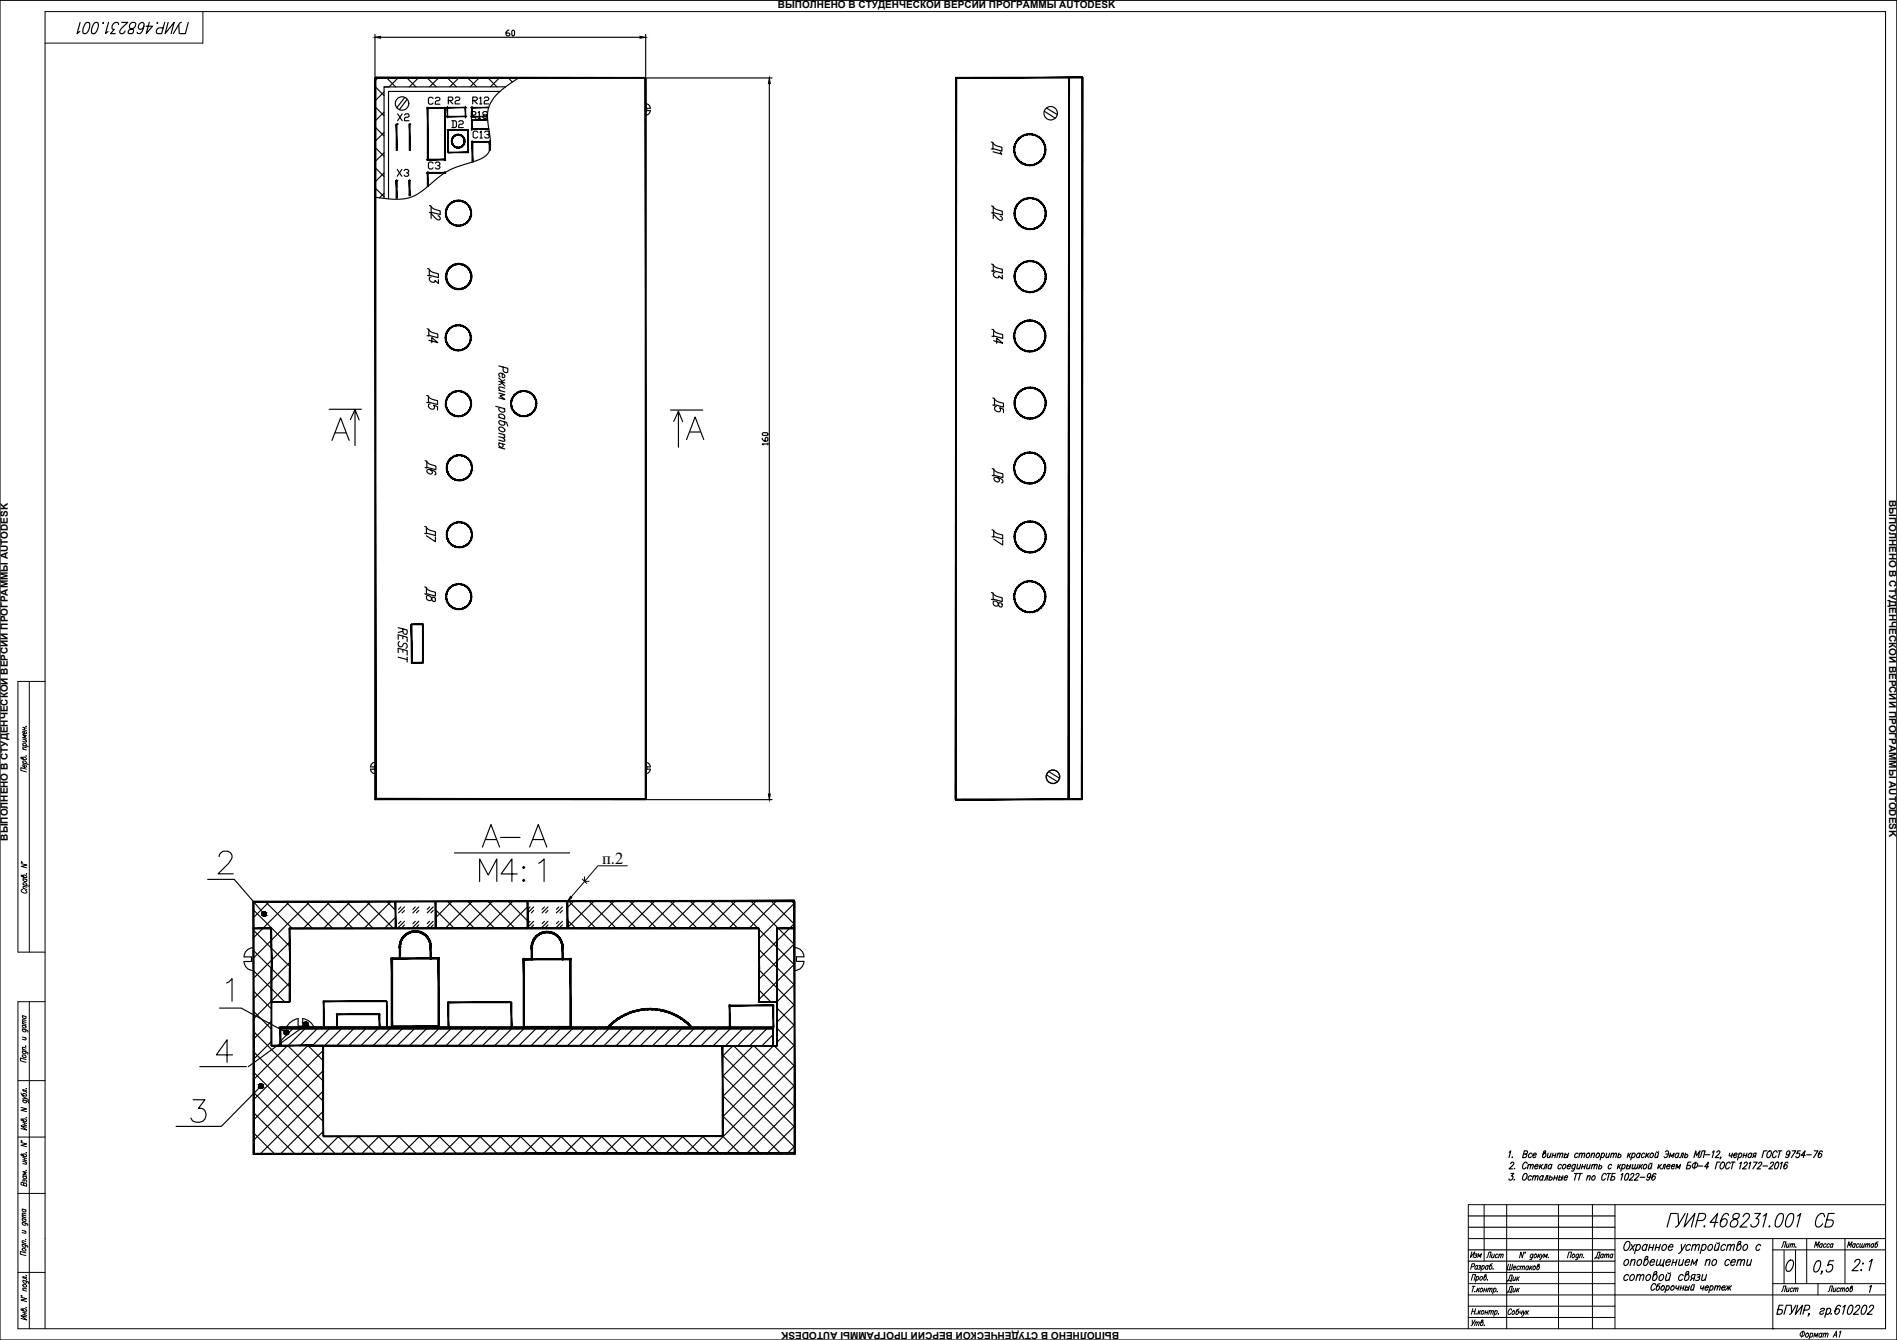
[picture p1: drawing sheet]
<svg xmlns="http://www.w3.org/2000/svg" width="841mm" height="594mm" viewBox="0 0 841 594" stroke-linecap="round" stroke-linejoin="round" font-family="sans-serif">
<defs><g id="words">
<g font-size="15">
<text x="212.7" y="376.8">А-А</text>
<text x="211.3" y="391.9">М4:1</text>
</g>
<text font-size="10.6" x="738" y="545.4">ГУИР.468231.001 СБ</text>
<g font-size="8.8">
<text x="32.8" y="16.2">ГУИР.468231.001</text>
<text x="445.2" y="69.5" transform="rotate(-90 445.2 69.5)">Д1</text>
<text x="196.1" y="98.8" transform="rotate(-90 196.1 98.8)">Д2</text>
<text x="195.1" y="153.1" transform="rotate(-90 195.1 153.1)">Д4</text>
<text x="445.6" y="153.5" transform="rotate(-90 445.6 153.5)">Д4</text>
<text x="445.9" y="184.1" transform="rotate(-90 445.9 184.1)">Д5</text>
<text x="445.6" y="215.2" transform="rotate(-90 445.6 215.2)">Д6</text>
<text x="194" y="241.3" transform="rotate(-90 194 241.3)">Д7</text>
<text x="445.6" y="242.7" transform="rotate(-90 445.6 242.7)">Д7</text>
<text x="194" y="268.1" transform="rotate(-90 194 268.1)">Д8</text>
<text x="445.2" y="270.2" transform="rotate(-90 445.2 270.2)">Д8</text>
</g>
<g font-size="8.4">
<text x="445.2" y="98.8" transform="rotate(-90 445.2 98.8)">Д2</text>
<text x="445.2" y="124.9" transform="rotate(-90 445.2 124.9)">Д3</text>
<text x="195.1" y="127" transform="rotate(-90 195.1 127)">Д3</text>
<text x="194.7" y="183.1" transform="rotate(-90 194.7 183.1)">Д5</text>
<text x="194" y="211.7" transform="rotate(-90 194 211.7)">Д6</text>
</g>
<text font-size="7.5" x="181.3" y="294.6" transform="rotate(-90 181.3 294.6)">RESET</text>
<text font-size="7.4" x="266.9" y="382.9">п.2</text>
<g font-size="6.6">
<text x="197.6" y="47.3">R2</text>
<text x="208.5" y="47.3">R12</text>
<text x="199" y="57.9">D2</text>
<text x="208.5" y="62.4">C13</text>
<text x="188.7" y="76.2">C3</text>
<text x="175" y="79.4">X3</text>
</g>
<g font-size="6.2">
<text x="188.7" y="47.3">C2</text>
<text x="207.8" y="53.6">R18</text>
<text x="175" y="54.7">X2</text>
<text x="705.9" y="559.2">Дата</text>
<text x="666.7" y="569.4">Дик</text>
<text x="666.7" y="574.3">Дик</text>
</g>
<g font-size="5.7">
<text x="788.5" y="554.2">Лит.</text>
<text x="817.7" y="554.2">Масштаб</text>
<text x="650.5" y="558.8">Изм</text>
<text x="657.9" y="558.8">Лист</text>
<text x="666.7" y="564.1">Шестаков</text>
<text x="788.5" y="574">Лист</text>
<text x="809.3" y="574">Листов</text>
</g>
<g font-size="4.4">
<text x="344.8" y="3.6">ВЫПОЛНЕНО В СТУДЕНЧЕСКОЙ ВЕРСИИ ПРОГРАММЫ AUTODESK</text>
<text x="837.5" y="221.5" transform="rotate(90 837.5 221.5)">ВЫПОЛНЕНО В СТУДЕНЧЕСКОЙ ВЕРСИИ ПРОГРАММЫ AUTODESK</text>
<text x="3.5" y="372.7" transform="rotate(-90 3.5 372.7)">ВЫПОЛНЕНО В СТУДЕНЧЕСКОЙ ВЕРСИИ ПРОГРАММЫ AUTODESK</text>
<text x="496.1" y="590.6" transform="rotate(-180 496.1 590.6)">ВЫПОЛНЕНО В СТУДЕНЧЕСКОЙ ВЕРСИИ ПРОГРАММЫ AUTODESK</text>
</g>
</g></defs>
<!-- layer: KONTUR -->
<path d="M0 .1h841v594h-841z" fill="none" stroke="#000" stroke-width=".51"/>
<g fill="none" stroke="#000" stroke-width=".44">
<path d="M90 5.1v14h-70M13 302.1v120M20 302.1h-12v120h12M13 444.1v145M20 444.1h-12v145h828v-584h-816v584M8 479.1h12M8 504.1h12M8 529.1h12M658 534.1v25M668 534.1v55M691 534.1v55M706 534.1v55"/>
<path d="M716 534.1v55M836 534.1h-185v55M651 549.1h185M786 549.1v40M786 554.1h50M801 549.1v20M818 549.1v20M8 564.1h12M716 574.1h120M786 569.1h50M806 569.1v5"/>
</g>
<g fill="none" stroke="#000" stroke-width=".44">
<path d="M10.1 336.2a.79 .79 0 0 1 1-.4 .79 .79 0 0 1 .4 1l-2-.4-.3-.6 .4-.1 .8 .9M10.1 338.2l2.5 .7M10.1 332.1l1.6 .4M10.1 330.4l2.5 .6M10.1 327.7l1.6 .4M10.1 322.4l1.6 .4M10.1 323.4l1.6 .5M10.4 338.3l-.3-.4a.75 .75 0 0 1 1-.4 .75 .75 0 0 1 .3 1.1M10.4 330.5l-.3-.5a.76 .76 0 0 1 1.1-.4 .76 .76 0 0 1 .2 1.1M10.9 322.6v1M11.3 328l.4 .6-.1 .4-1.5-.4M11.4 339.2l.3 .5a.79 .79 0 0 1-1 .4 .79 .79 0 0 1-.4-1.1h.5v1.1"/>
<path d="M11.4 324.4l.3 .4a.8 .8 0 0 1-1 .5 .8 .8 0 0 1-.4-1.1h.5v1.1M11.5 335.1h.1M11.5 322h.1M11.7 331.5l-1.5-.3-.1 .4 .4 .6M11.7 326.2l-1.6-.5 1.3 1-1.3 .3 1.6 .4M11.7 341l-2.5-.7v1.3l2.5 .6M9.4 382.9l2.5 .6-2.5 .6 2.5 .7M9.4 382.1l.4 .3zM10 394.3l-.3 .1a.77 .77 0 0 0-.2 .9 .77 .77 0 0 0 .8 .5h1.5l.1-.5-.6-.6M10.2 388.4a.8 .8 0 0 1 1.1-.4 .8 .8 0 0 1 .3 1.1l-2-.5-.2-.6 .6 .1 .6 .8M10.2 393.9l1.7 .4M10.2 392.2l2.5 .7"/>
<path d="M10.2 389.5l1.7 .4M10.6 392.3l-.4-.4a.84 .84 0 0 1 1.1-.5 .84 .84 0 0 1 .5 1l-.3 .1M10.6 389.6l-.3 .1a.84 .84 0 0 0 .5 1.1 .84 .84 0 0 0 1.1-.5l-.4-.4M11.6 387.4h.3zM11.9 393.3l-1.6-.3-.1 .5 .5 .5M9.9 456.2l2.2 .6 .2 .8M9.9 459.7l1.7 .5M9.9 454.5l1.7 .4M9.9 453.7l1.7 .5M9.9 450.3l1.7 .4M10.2 456.2l-.2 .2a.84 .84 0 0 0 .5 1 .84 .84 0 0 0 1.1-.4l-.4-.5M10.2 454.5l-.2 .2a.84 .84 0 0 0 .5 1 .84 .84 0 0 0 1.1-.4l-.4-.5"/>
<path d="M10.2 450.4l-.2 .1a.84 .84 0 0 0 .5 1 .84 .84 0 0 0 1.1-.4l-.4-.5M11.6 453.3l-1.6-.3 .4 .9M11.6 452.4l-1.6-.3 .4 .9M9.9 465.9l2.2 .7 .2 .7M9.9 465.2l1.7 .4M10 467.8a.95 .95 0 0 1 1.1 0 .95 .95 0 0 1 .3 1 .97 .97 0 0 1-1 0 .97 .97 0 0 1-.4-1zM10.2 466h-.1a.8 .8 0 0 0 .4 1.1 .8 .8 0 0 0 1.1-.4l-.4-.5M11.1 460.1l.5 .5-.2 .4-1.5-.3M11.3 463.8h.3zM11.6 469.7l-2.5-.6v1.2l2.5 .7M11.6 464.6l-1.6-.3 .4 1M9.3 491l2.5 .6-2.5 .6 2.5 .7"/>
<path d="M9.3 484.5l.6 1.1 1.8 .3a.84 .84 0 0 0-.5-1.1 .84 .84 0 0 0-1.1 .5l.4 .4M10.1 496.5a.79 .79 0 0 1 1.1-.4 .79 .79 0 0 1 .4 1.1l-2.1-.4-.2-.7 .6 .1 .6 .8M10.1 487.6l2.3 .7 .1 .7M10.1 486.1l1.7 1h-1.7M10.1 497.6l1.7 .5M10.1 498.6l1.7 .4M10.5 487.7l-.3 .1a.84 .84 0 0 0 .5 1.1 .84 .84 0 0 0 1.1-.5l-.4-.5M11 497.8v1M11.6 495.5l.2 .1zM11.6 482.6l.2 .1zM11.8 499.8l-2.5-.7 2.5 1.9-2.5-.7M11.8 487.1l.8 .8"/>
<path d="M11.8 483.5l-1.7-.5v.6l1.6 .5 .1 .4M9.3 506.5l2.5 .7-2.5 .6 2.5 .6M9.4 505.7l.3 .4zM10.1 512.1a.8 .8 0 0 1 1.1-.4 .8 .8 0 0 1 .4 1.1l-2.1-.5-.2-.6h.6l.6 .8M10.1 514.9l1.7 .4M10.1 513.2l1.7 .4M10.1 514.2l1.7 .4M11 513.4v1M11.3 515.2l.5 .6-.1 .3-1.6-.3M11.6 518.9l.2 .1zM11.6 511.1h.2zM11.8 519.8l-1.7-.5 1.3 1-1.3 .3 1.7 .4"/>
<path d="M9.8 539.5l1.7 .4M9.8 536l1.7 .5M10.1 521.3l1.7 .4M10.2 536.1l-.3 .1a.84 .84 0 0 0 .6 1 .84 .84 0 0 0 1-.4l-.4-.5M10.5 524.8l-1-.7-.2 1.1 2.5 .7-.1-1.1-.7-.4-.5 .4v.8M10.5 521.4l-.3 .1a.84 .84 0 0 0 .5 1 .84 .84 0 0 0 1.1-.4l-.4-.5M10.8 523.3h.8l.1 .9M10.8 523.6l-.1-.5-.5-.1v.8M11.5 539l-1.6-.3-.1 .3 .5 .6M11.5 538.2l-1.6-.4-.1 .4 .5 .5M9.8 551.6l2.3 .7 .1 .8M9.8 541.9l2.3 .7 .1 .7"/>
<path d="M9.8 550.9l1.7 .5M9.8 545.5l1.7 .4M9.8 540.2l1.7 .5M9.9 553.5a.95 .95 0 0 1 1.1 0 .95 .95 0 0 1 .4 1 .95 .95 0 0 1-1.1 0 .95 .95 0 0 1-.4-1zM10.2 551.7l-.1 .1a.79 .79 0 0 0 .3 1.1 .79 .79 0 0 0 1.1-.5l-.4-.4M10.2 542l-.1 .1a.79 .79 0 0 0 .3 1.1 .79 .79 0 0 0 1.1-.5l-.4-.5M10.2 540.3a.79 .79 0 0 0-.1 1.1 .79 .79 0 0 0 1.2 .1l.2-.5-.4-.5M11 545.8l.5 .6-.1 .3-1.6-.2M11.3 549.5l.2 .1zM11.5 555.5l-2.5-.7v1.2l2.5 .7M11.5 550.4l-1.6-.3-.1 .4 .5 .5M675.6 555.1l-.7 2.5-.6-2.5-.6 2.5"/>
<path d="M676.1 555.2h.2l-.3 .4zM679.6 556.3l-.1-.2a.82 .82 0 0 0-1 .5 .82 .82 0 0 0 .4 1l.5-.3M679.7 556l-.7 2.2-.7 .1M680.3 556.3l.5-.3a.75 .75 0 0 1 .4 1 .75 .75 0 0 1-1.1 .3zM682.1 556l-.4 1.6M682.3 556.7l.4 .9M683 556l-1.2 1.2M683.3 556l.1 1.6 1-1.6M684.4 557.6l.4-1.6 .3 1.3 1-1.3-.5 1.6M686.5 557.4h.1M694.9 557.6l.7-2.5h1.2l-.7 2.5M697.2 556.3l.5-.3a.76 .76 0 0 1 .4 1.1 .76 .76 0 0 1-1.2 .2z"/>
<path d="M699.9 556.3l-.1-.1a.79 .79 0 0 0-1.1 .4 .79 .79 0 0 0 .5 1l.4-.3M700 556l-.5 1.9-.5 .6-.5-.2M700.6 556.4l.5-.4 .4 .1-.3 1.5M700.7 556l-.5 1.6M702.1 557.4h.1M804.4 553l.7-2.5 .2 1.8 1.2-1.8-.6 2.5M807.9 551.7l-.1-.2a.77 .77 0 0 0-1.1 .4 .77 .77 0 0 0 .7 1l.2-.2M808 551.4l-.4 1.6M809.6 551.7l-.1-.2a.82 .82 0 0 0-1 .5 .82 .82 0 0 0 .4 1l.4-.3M811.1 551.7l-.1-.2a.82 .82 0 0 0-1 .5 .82 .82 0 0 0 .4 1l.5-.3M812.6 551.7l-.1-.2a.82 .82 0 0 0-1 .5 .82 .82 0 0 0 .4 1l.5-.3M812.7 551.4l-.4 1.6"/>
<path d="M9.3 575.1l2.5 .7-2.5 .6 2.5 .7M9.4 574.4l.3 .3zM10.1 567.6l2.3 .7 .1 .7M10.1 572l1.7 .4M10.2 569.5a.97 .97 0 0 1 1.1 0 .97 .97 0 0 1 .4 1 .95 .95 0 0 1-1.1 0 .95 .95 0 0 1-.4-1zM10.5 567.7h-.1a.79 .79 0 0 0 .3 1.1 .79 .79 0 0 0 1.1-.4l-.4-.5M11.6 579.7h.2zM11.6 565.5l.2 .1zM11.8 571.4l-1.6-.3-.1 .4 .5 .6M11.8 566.4l-1.7-.4v.5l1.2 .3 .5 .6M652.3 567.6l.6-2.5h1.3l-.7 2.5M652.3 561.6l1.1-.2 .3-1.1h-1l-.7 2.5"/>
<path d="M652.7 570.3h1.3M653.3 570.3l-.6 2.5M653.9 572.5h.1M654.6 566.3l.5-.4a.84 .84 0 0 1 .4 1 .84 .84 0 0 1-1 .6l-.2-.3M654.7 565.9l-.7 2.5M655.1 571.1l-.5 1.7M655.1 561.4l-.1-.2a.84 .84 0 0 0-1 .5 .84 .84 0 0 0 .4 1.1l.5-.4M655.2 561.1l-.4 1.7M655.2 571.8l.4 1M655.6 561.2h.8l-.1 .5-.5 .1M656 571.1l-1.3 1.2M656.1 561.8a.6 .6 0 0 1 0 .8 .6 .6 0 0 1-.9 0"/>
<path d="M656.3 566.3l.5-.4a.84 .84 0 0 1 .4 1 .84 .84 0 0 1-1 .6zM656.4 571.5l.4-.4a.84 .84 0 0 1 .5 1.1 .84 .84 0 0 1-1 .5zM657.1 561.4l.4-.3a.84 .84 0 0 1 .5 1 .84 .84 0 0 1-1.1 .5l-.1-.2M657.2 561.1l-.7 2.5M657.9 571.9h1.1M658.2 571.1l-.5 1.7M658.5 565.9a.79 .79 0 0 1 .4 1 .79 .79 0 0 1-1.1 .4l.4-2 .7-.2-.1 .6-.8 .6M659.2 571.1l-.5 1.7M659.5 567.3h.1M659.8 561.4l-.2-.2a.84 .84 0 0 0-1 .5 .84 .84 0 0 0 .4 1.1l.5-.4M659.8 571.6l.5-.5 .4 .1-.4 1.6M659.8 561.1l-.4 1.7"/>
<path d="M659.9 571.1l-.5 1.7M660.7 571.6l.5-.5 .3 .1-.3 1.6M661.7 560.3l-1.1 .5-.3 1.7a.79 .79 0 0 0 1-.4 .79 .79 0 0 0-.4-1l-.4 .3M662 562.5h.1M662.3 571.5l.4-.4a.84 .84 0 0 1 .5 1.1 .84 .84 0 0 1-1.1 .5v-.3M662.4 571.1l-.7 2.5M663.8 572.5h.1M10.1 580.7a.8 .8 0 0 1 1.1-.4 .8 .8 0 0 1 .4 1.1l-2.1-.5-.2-.6 .6 .1 .6 .8M10.1 581.8l1.7 .4M10.1 582.8l1.7 .4M11 582v1M11.8 583.9l-2.5-.7 2.5 2-2.5-.7"/>
<path d="M652.7 581.4h1.2M652.7 585.2l.1 2M652.9 580.2l-.6 2.5M654 585.2l-1.8 2.5M654 586.5l.6-.5 .3 .2-.3 1.5M654.2 586l-.5 1.7M654.2 580.2l-.7 2.5M654.4 582.4h.1M654.9 586.5l.6-.5 .3 .2-.3 1.5M655.6 581l-.4 1.7M655.7 581.7l.4 1M656.5 581l-1.2 1.2"/>
<path d="M656.9 581.4l.5-.4a.76 .76 0 0 1 .4 1.1 .76 .76 0 0 1-1.1 .3zM657 586a.79 .79 0 0 1 .4 1.1 .79 .79 0 0 1-1 .4l.4-2.1 .6-.2v.6l-.8 .6M658.1 587.5h.1M658.5 581.8h1M658.7 581l-.4 1.7M659.7 581l-.4 1.7M660.3 581.5l.9-.4-.3 1.6M660.4 581l-.4 1.7M661.2 581.5l.9-.4-.3 1.6M662.8 581.4l.5-.4a.76 .76 0 0 1 .4 1.1 .76 .76 0 0 1-1.1 .3M662.9 581l-.6 2.5M664.3 582.4h.1"/>
<path d="M670.2 580.9v-.2a.79 .79 0 0 0-1-.4 .79 .79 0 0 0-.5 1l-.1 .5a.68 .68 0 0 0 .4 1 .68 .68 0 0 0 .8-.6M670.6 581.5l.4-.4a.76 .76 0 0 1 .4 1.1 .76 .76 0 0 1-1.1 .2zM673.5 580.3l-1 .4-.5 1.9a.8 .8 0 0 0 1.1-.4 .8 .8 0 0 0-.4-1.1l-.4 .4M673.9 581.1v1.1l.9-.5M675 581.1l-.5 1.7M675.4 581.1l.1 1.7 .9-1.7M675.5 582.8l-.9 .8M676.9 581.1l-.5 1.7M677.1 581.8l.4 1M677.8 581.1l-1.2 1.2M798.6 590.6l1-.2a1.07 1.07 0 0 1 .2 1.7 1.07 1.07 0 0 1-1.7-.4zM799.5 590.1l-.8 2.8"/>
<path d="M801 591.2l.3-.2a.91 .91 0 0 1 .4 1.2 .91 .91 0 0 1-1.1 .5l-.1-.7zM802.6 591.4l.5-.4a.91 .91 0 0 1 .5 1.2 .91 .91 0 0 1-1.1 .5l-.2-.2M802.7 591l-.7 2.8M804.1 592.9l.5-1.9 .3 1.5 1.1-1.5-.5 1.9M807.8 591.4l-.2-.2a.91 .91 0 0 0-1.1 .5 .91 .91 0 0 0 .5 1.2l.5-.4M807.8 591l-.5 1.9M808.5 591.5l.6-.5 .4 .2-.4 1.7M808.7 591l-.6 1.9M809.5 591.5l.6-.5 .4 .2-.4 1.7M812.7 592.9l1.5-2.8v2.8M813.2 591.9h1M815.5 590.6l.6-.5-.7 2.8"/>
</g>
<path d="M791 554.3v14.8M796 554.3v14.8M651 574.1h65M651 569.1h65M651 579.1h65M651 564.1h65M651 584.1h65" fill="none" stroke="#000" stroke-width=".44"/>
<!-- layer: 0 -->
<circle cx="786" cy="589.1" r=".25" fill="#000"/>
<g fill="none" stroke="#000" stroke-width=".51">
<path d="M166.2 15.3v18.6M168.7 16.5h115.1M225.6 13.4h-.4l-.8 .8v1.3l.4 .4h.8l.5-.4-.5-.8h-1.2M227.3 13.4l.8 .4v1.7l-.4 .4-.8-.4v-1.7zM286.3 15.3v18.6M166.2 34.6h120.1v319.9h-120.1zM166.2 38.3l4.1 4M166.2 34.6h4.1M167.5 34.6l-1.3 1.2M170.3 38.5h2M171.4 34.6l4 3.9M176.5 34.6l-4 3.9"/>
<path d="M180.4 34.6l4 3.9M185.5 34.6l-4 3.9M189.4 34.6l4 3.9M194.4 34.6l-3.9 3.9M198.4 34.6l4 3.9M203.4 34.6l-4 3.9M207.3 34.6l4 3.9M212.4 34.6l-4 3.9M216.4 34.6l3.9 3.9M221.4 34.6l-4 3.9M224.2 38.5h-53.9v49.4M225.3 34.6l1.9 1.8"/>
<path d="M230 34.6a33.3 33.3 0 0 0-12.6 11.2 15 15 0 0 0-.9 10.3l.5 3.2a10.6 10.6 0 0 1-1 9.1 14.5 14.5 0 0 1-7.5 3.7 34.7 34.7 0 0 0-18 9.8 20.4 20.4 0 0 1-12.1 6.3l-4.4 .1-7.8-.9M286.3 34.6v15.9M286.9 34.6h55.4M341.1 37.1v314.9M423.8 34.3l50 .1-.2 319.9h-50zM473.8 34.4h6l-.2 319.9h-6zM473.8 34.4v4M479.8 34.4v14M166.2 56.3l4.1 4M166.2 47.3l4.1 4M170.3 40.7l-4.1 4.1M170.3 49.7l-4.1 4"/>
<path d="M170.3 58.7l-4.1 4v2M179.5 43.2l-3.6 4.6M180.5 44l-3.5 4.7M221.7 40.5h-49.4v47.7M286.3 46l1.4 .6 .6 1.4h-1.6v1h1.6l-.1 .5-.9 1.3-1 .2M463 49.3l4.9 3.1M463.9 47.9l4.9 2.9M166.2 74.3l4.1 3.9M166.2 65.3l4.1 4M170.3 67.7l-4.1 4M170.3 76.7l-4.1 4M166.2 83.2l4.1 4"/>
<path d="M170.3 85.7l-2.1 2M145.9 181.5h14.3M147.2 195.3l3.8-10 3.8 10M148.6 191.9h4.8M157.4 181.6l-2.1 4.5M159.2 186.2l-1.8-4.6v15.9M297.3 181.8h14.2M300.8 182.3l-2.1 4.5M302.6 186.9l-1.8-4.6v16M304.4 194.9l3.8-10 3.8 10M305.8 191.5h4.8M337.9 194.3v.4l.9 .9h1.2l.4-.4v-.9l-.8-.4-.4 .4v1.3"/>
<path d="M338.4 191.8h1.6l.4 .9-.4 .4h-1.6l-.5-.4zM340.4 196.8h-2.5l.5 .4M340.4 196.4v.8M182.4 276.9v17.1h5.1v-17.1h-5M164.3 340h1.7v1h-1.7l.6 1.4 1.4 .6M166.3 338l-1.4 .6-.6 1.4M286.3 338l1.4 .6 .6 1.4M288.3 340h-1.5v1h1.5l-.1 .5-.9 1.2-1 .3M286.3 340.5v14M286.9 354.5h55.4M463.9 343.5l4.9 3.1M464.9 342.1l4.8 2.9"/>
<path d="M479.6 340.4v13.9M97.2 379.8a2.64 2.64 0 0 1 1.9-2.4h1.9a2.46 2.46 0 0 1 1.4 3.8l-.9 1.4-4.8 4.8h6.7M201.5 378.1h51.1M92.1 389.9h11.7l13.3 15.3M112.3 399.7h240v12h-8h8v100h-240v-100h8h-8zM117.6 399.7l12.1 12M119.5 399.7l-7.2 7.2M126.6 399.7l12 12M128.4 399.7l-16.1 16.2M135.6 399.7l12 12M137.4 399.7l-25.1 25.2M144.6 399.7l12 12"/>
<path d="M146.4 399.7l-12 12M153.6 399.7l12 12M155.4 399.7l-12 12M162.6 399.7l11.9 12M164.3 399.7l-11.9 12M171.5 399.7l3.8 3.8M173.3 399.7l-12 12M175.3 399.7v12M193 399.7v12M198.5 399.7l12 12M200.3 399.7l-7.3 7.3M207.5 399.7l12 12"/>
<path d="M209.3 399.7l-12 12M216.5 399.7l11.9 12M218.2 399.7l-12 12M225.4 399.7l8.4 8.4M227.2 399.7l-12 12M233.8 399.7v12M251.4 399.7v12M252.3 399.7l12.1 12M254.2 399.7l-2.8 2.8M261.3 399.7l12 12M263.1 399.7l-11.7 11.8M270.3 399.7l12 12"/>
<path d="M272.1 399.7l-12 12M279.3 399.7l12 12M281.1 399.7l-12 12M288.3 399.7l12 12M290.1 399.7l-12 12M297.3 399.7l11.9 12M299 399.7l-11.9 12M306.2 399.7l12 12M308 399.7l-12 12M315.2 399.7l12 12M317 399.7l-12 12M324.2 399.7l12 12"/>
<path d="M326 399.7l-12 12M333.2 399.7l19.1 19.1M335 399.7l-12 12M342.1 399.7l10.2 10.1M344 399.7l-12.1 12M351.2 399.7l1.1 1.1M112.3 403.3l16 16M112.3 412.3l16 16M120.3 411.7v9.7M128.3 417.8l-16 16M175.3 406.7l-5 5M177.7 402.1l-1 1.1"/>
<path d="M177.7 408.4l-1 1.1M179.3 402.1l-2.6 2.6M179.3 408.4l-2.6 2.7M179.3 403.7l-1 1M179.3 410.1l-1 1M184.1 402.1l-1.1 1.1M184.1 408.4l-1.1 1.1M185.7 402.1l-2.7 2.6M185.7 408.4l-2.7 2.7M185.7 403.7l-1.1 1M185.7 410.1l-1.1 1M190.5 402.1l-1.1 1.1"/>
<path d="M190.5 408.4l-1.1 1.1M192.1 402.1l-2.7 2.6M192.1 408.4l-2.7 2.7M192.1 403.7l-1.1 1M192.1 410.1l-1.1 1M193 403.2l8.5 8.5M233.8 402.1l-9.6 9.6M233.8 411.1l-.6 .6M235 402.1l-1.1 1.1M235 408.4l-1.1 1.1M236.6 402.1l-2.7 2.6M236.6 408.4l-2.7 2.7"/>
<path d="M236.6 403.7l-1.1 1M236.6 410.1l-1.1 1M241.4 402.1l-1.1 1.1M241.4 408.4l-1.1 1.1M243 402.1l-2.7 2.6M243 408.4l-2.7 2.7M243 403.7l-1.1 1M243 410.1l-1.1 1M247.7 402.1l-1 1.1M247.7 408.4l-1 1.1M249.3 402.1l-2.6 2.6M249.3 408.4l-2.6 2.7"/>
<path d="M249.3 403.7l-1 1M249.3 410.1l-1 1M251.4 407.7l4 4M352.3 418.4l-16 16M352.3 400.4l-16 16M352.3 409.4l-16 16M100.5 435.8l1-.5 1.4-1.4v10M108.2 424.2h3.3v2.1l-3.3-.1a4 4 0 0 0 4 4.1l14.2 14.1M112.2 420.2a4 4 0 0 0-4 4M112.3 421.3l16 16M112.3 439.2l8 8M112.3 421.4v8"/>
<path d="M120.3 429.4v15h8v-15M128.3 421.4v-9.7l208 .1 16 16M128.3 426.9l-16 16M128.3 435.8l-16 16M336.3 438.7l5.6 5.7M336.3 429.7l16 16M336.3 420.8l16 16M352.3 427.4l-16 15.9M352.3 436.3l-8 8M352.3 421.4v8M352.4 420.1a4 4 0 0 1 4 4.1h-3.3v2h3.3M356.4 426.2a4 4 0 0 1-4 4"/>
<path d="M97.3 446.9h9.6l20.1 10.9M112.3 457.2l31 31M112.3 448.2l8 8M120.3 452.8l-8 8M124.1 455.7v8M124.8 455.7l-.7 .7M130.2 455.7l-6.1 6.1M132.2 451.6v3.3M132.2 451.6a7.4 7.4 0 0 0-5.3 4.1M132.3 454.9h2M134.2 454.9v-3.3a6.5 6.5 0 0 1 5.1 4.1M135.6 455.7l-8 8"/>
<path d="M135.8 454.3l-25.7 18.6M136.4 455.7h193.8M141 455.7l-8 8M146.3 455.7l-8 8M151.7 455.7l-8 8M157.1 455.7l-8 8M162.5 455.7l-8 8M167.9 455.7l-8 8M173.3 455.7l-8 8M178.7 455.7l-8 8M184.1 455.7l-8 8M189.4 455.7l-8 8"/>
<path d="M194.9 455.7l-8 8M200.2 455.7l-8 8M205.6 455.7l-8 8M211 455.7l-8 8M216.4 455.7l-8 8M221.8 455.7l-8 8M227.2 455.7l-8 8M232.6 455.7l-8 8M238 455.7l-8 8M243.3 455.7l-8 8M248.7 455.7l-8 8M254.1 455.7l-8 8"/>
<path d="M259.5 455.7l-8 8M264.9 455.7l-8 8M270.3 455.7l-8 8M275.7 455.7l-8 8M281.1 455.7l-8.1 8M286.4 455.7l-8 8M291.8 455.7l-8 8M297.2 455.7l-8 8M302.6 455.7l-8 8M308 455.7l-8 8M313.4 455.7l-8 8M318.8 455.7l-8 8"/>
<path d="M324.1 455.7l-8 8M329.6 455.7l-8 8M334.9 455.7l-8 8M336.3 444.4h8M340.3 455.7l-8 8M342.5 455.7v8h-4.2M342.5 458.9l-4.8 4.8M344.3 455.7l8 8M344.3 446.7l8 8M344.3 444.3l-.1 .1M352.3 445.3l-8 8M352.3 454.3l-8 8"/>
<path d="M88.6 472.9h20.7M103.1 467.7h-7.2l4.8-6.7v10M112.3 475.2l36.5 36.5M112.3 466.1l31 31.1M120.3 461.8l-8 8M124.1 463.6l4.3 .1M127.3 463.7l-15 15.1M127.8 463.7l15.5 15.5M136.3 463.7l-24 24M136.4 463.7h193.8zM136.7 463.7l6.6 6.6M143.3 465.7l-31 31"/>
<path d="M143.3 474.7l-31 31M320.4 476.7l31.9 31.9M320.4 467.8l23.9 23.8M324.9 463.7l-4.5 4.5M325.3 463.7l19 18.9M333.8 463.7l-13.4 13.5M334.3 463.7l18 17.9M342.8 463.7l-22.4 22.5M343.3 463.7l9 9M352.3 463.3l-31.9 31.8M352.3 472.2l-39.5 39.5M85.6 487.6h5.2l-2.8 3.8a2.91 2.91 0 0 1 3.1 1.3 2.91 2.91 0 0 1-.3 3.4 3.6 3.6 0 0 1-6.2-.4"/>
<path d="M112.3 493.1l18.6 18.6M112.3 484.1l27.6 27.6M115.7 481.5l-17.6 17.9h-20M143.3 483.7l-28.1 28M143.3 492.6l-19.1 19.1M320.4 494.7l17 17M320.4 485.7l26 26M344.3 491.6l8 8M344.3 482.7l8 8M352.3 481.2l-30.5 30.5M352.3 490.2l-21.5 21.5M352.3 499.2l-12.6 12.5"/>
<path d="M112.3 511.1l.6 .6M112.3 502.1l9.6 9.6M143.3 501.6l-10.1 10.1M149.8 503.7l8 8M150.2 503.7l-8 8M158.8 503.7l8 8M159.1 503.7l-8 8M167.8 503.7l8 8M168.1 503.7l-8 8M176.7 503.7l8 8M177.1 503.7l-8 8M185.7 503.7l8 8"/>
<path d="M186.1 503.7l-8 8M194.7 503.7l8 8M195.1 503.7l-8 8M203.7 503.7l8 8M204 503.7l-8 8M212.7 503.7l8 8M213 503.7l-8 8M221.7 503.7l8 8M222 503.7l-8 8M230.6 503.7l8 8M231 503.7l-8 8M239.6 503.7l8 8"/>
<path d="M239.9 503.7l-8 8M248.6 503.7l8 8M248.9 503.7l-8 8M257.6 503.7l8 8M257.9 503.7l-8 8M266.6 503.7l8 8M266.9 503.7l-8 8M275.5 503.7l8 8M275.9 503.7l-8 8M284.5 503.7l8 8M284.9 503.7l-8 8M293.5 503.7l8 8"/>
<path d="M293.8 503.7l-8 8M302.5 503.7l8 8M302.8 503.7l-8 8M311.4 503.7l8 8M311.8 503.7l-8 8M320.4 503.7l8 8M352.3 508.2l-3.6 3.5M669.1 510.8l.7-.6-.8 3M669.8 515.9l.6-.7 .7 .3-.6 1.3-1.5 1.4h1.6M670.5 512.9v.2M671.5 518l.1 .1M675.4 511.7l1.4 .1 .1 .4-.5 .9-1.4 .1 .8-3 1.4 .2v.7l-.8 .6"/>
<path d="M677 515.9v-.2a.83 .83 0 0 0-.9-.5 .83 .83 0 0 0-.7 .7l-.4 1.2a.85 .85 0 0 0 .5 1.2 .85 .85 0 0 0 1.1-.8M677.5 516.8l.7-.6 .4 .2-.3 1.8M677.6 516.2l-.5 2M678.6 516.8l.8-.6 .4 .2-.4 1.8M679.2 511.7a1 1 0 0 0-1.5-.1 1 1 0 0 0 .1 1.5l.5 .1 .6-.4M679.7 512.1h1.3l.1-.6a.95 .95 0 0 0-1.4 .4 .95 .95 0 0 0 .6 1.3l.5-.4M680.5 517.1h1.4v-.6a.95 .95 0 0 0-1.4 .4 .95 .95 0 0 0 .6 1.3l.6-.4M682.9 516.2l-.5 2M683.1 517.1l.5 1.1M684 516.2l-1.5 1.5M684.1 518.2l.5-.1 .6-1.9h.7l-.6 2M684.7 511.2a.94 .94 0 0 1 .5 1.3 .94 .94 0 0 1-1.3 .4l.5-2.4 .8-.3-.1 .7-1 .8"/>
<path d="M686.4 511.2l-.4 1.9 .6 .1 .7-.5M687.7 511.2l-.6 2M687.9 516.7a.99 .99 0 0 0-1.4-.1 .99 .99 0 0 0-.1 1.4l.6 .2 .6-.4M688 516.2l-.5 2M688.3 512.2h1.3M688.6 511.2l-.6 2M689.8 511.2l-.5 2M690.6 511.8l.7-.6 .4 .2-.4 1.8M690.8 511.2l-.6 2M691.7 511.8l.7-.6 .5 .2-.4 1.8M692.3 516.7a.97 .97 0 0 0-1.3-.2 .97 .97 0 0 0-.3 1.3l.3 .4 1-.4M693 516.7l.5-.5a1 1 0 0 1 .6 1.3 1 1 0 0 1-1.3 .6z"/>
<path d="M693.7 512.1l.2-.1a.71 .71 0 0 1 1.1 .3 .71 .71 0 0 1-.8 .9l-.7-.3M693.9 511.2l-.5 2M694.9 517.1h1.4v-.6a.95 .95 0 0 0-1.4 .4 .95 .95 0 0 0 .6 1.3l.6-.4M695.4 511.2l-.5 2M698.5 516.7l-.1-.2a.95 .95 0 0 0-1.4 .4 .95 .95 0 0 0 .6 1.3l.5-.4M698.5 516.2l-.8 2.7-.9 .2M699.5 516.2l-.4 1.9 .5 .1 .7-.5M699.6 511.7l-.1-.3a1 1 0 0 0-1.3 .5 1 1 0 0 0 .6 1.3l.5-.4M700.3 511.8l.7-.6 .5 .2-.4 1.8M700.4 511.2l-.5 2M700.7 516.2l-.5 2M701.4 517.2h1.2"/>
<path d="M701.5 511.8l.7-.6 .4 .2-.4 1.8M701.6 516.2l-.5 2M702.9 516.2l-.5 2M703.5 511.7l.6-.5a1.01 1.01 0 0 1 .6 1.3 1.01 1.01 0 0 1-1.3 .6zM703.8 516.2l-.4 1.9 .6 .1 .7-.5M705.1 516.2l-.6 2M705.7 511.8l.7-.6 .5 .2-.4 1.8M705.8 516.8l.7-.6 .5 .2-.4 1.8M705.8 511.2l-.5 2M706 516.2l-.6 2M707 516.8l.7-.6 .4 .2-.4 1.8M707.9 511.7l.5-.5a.93 .93 0 0 1 .6 1.4 .93 .93 0 0 1-1.4 .2z"/>
<path d="M709 517.1l.1-.2a.64 .64 0 0 1 1 .1 .64 .64 0 0 1-.3 1l-.3 .2-.8-.2M709.2 516.2l-.5 2M710.1 511.7l.5-.5a1.01 1.01 0 0 1 .6 1.3 1.01 1.01 0 0 1-1.3 .6l-.1-.3M710.2 511.2l-.8 3M712.3 511.2l-.3 1.9 .5 .1 .7-.5M713.6 511.2l-.5 2M714.4 511.8l.7-.6 .4 .2-.4 1.8M714.5 511.2l-.5 2M714.5 516.7a1 1 0 0 0-1.4-.1 1 1 0 0 0 0 1.5l.6 .1 .5-.4M715.5 511.8l.7-.6 .5 .2-.4 1.8M717.5 512.1a.69 .69 0 0 1 1.1-.1 .69 .69 0 0 1-.4 1.1l-.7 .1-.2-.3M717.5 516.2l-.5 2"/>
<path d="M717.7 511.2l-.5 2M717.8 517.1l.4 1.1M718.7 516.2l-1.6 1.5M719.2 516.7l.6-.5a1 1 0 0 1 .6 1.3 1 1 0 0 1-1.3 .6l-.2-.3M719.4 516.2l-.8 3M721.3 517.1a.69 .69 0 0 1 1.1-.1 .69 .69 0 0 1-.4 1.1l-.9-.1M721.5 516.2l-.5 2M722 511.2l-.6 2M722.2 512.1l.5 1.1M723 516.2l-.5 2M723.1 511.2l-1.5 1.5M723.6 511.7l.6-.5a1 1 0 0 1 .6 1.3 1 1 0 0 1-1.3 .6l-.2-.3"/>
<path d="M723.8 511.2l-.8 3M723.9 516.2l-.3 1.9 .3 .1 .8-.5M725.1 516.2l-.4 1.9 .4 .1 .7-.5M726.2 516.2l-.5 2M727.1 511.7l-.2-.3a1 1 0 0 0-1.3 .5 1 1 0 0 0 .6 1.3l.6-.4M727.1 516.2l-.5 2M727.2 511.2l-.5 2M727.4 517.1l.4 1.1M728.3 516.2l-1.6 1.5M728.9 516.7l.5-.5a.93 .93 0 0 1 .6 1.4 .93 .93 0 0 1-1.5 .2zM729.3 511.7l-.2-.3a1 1 0 0 0-1.3 .5 1 1 0 0 0 .6 1.3l.5-.4M730 511.2l-.5 2"/>
<path d="M730.3 512.1l.5 1.1M731.1 516.2l-.3 1.9 .5 .1 .7-.5M731.2 511.2l-1.5 1.5M731.5 515.7l.3 .2 .6-.2M731.8 511.7l.5-.5a1 1 0 0 1 .6 1.3 1 1 0 0 1-1.3 .6zM732.4 516.2l-.5 2M734.1 511.2l-.4 1.9 .5 .1 .7-.5M734.4 510.6l.3 .3 .7-.3M735.3 511.2l-.5 2M735.5 516.2l-.6 2M735.7 517.1l.5 1.1M736.6 516.2l-1.5 1.5"/>
<path d="M736.6 518.2l.6-.1 .5-1.9h.7l-.5 2M738.3 510.6l1.1-.4a1.78 1.78 0 0 1 .1 1.9 1.78 1.78 0 0 1-1.6 1l-.2-.3M738.5 511.7h1.1M739 517.1h1.4v-.6a.95 .95 0 0 0-1.4 .4 .95 .95 0 0 0 .6 1.3l.6-.4M740 513.2l.6-2 .4 1.6 1.2-1.6-.6 2M741 517.1h1.4l.1-.6a.95 .95 0 0 0-1.4 .4 .95 .95 0 0 0 .6 1.3l.5-.4M742.9 518.2l.6-2 .3 1.6 1.3-1.6-.6 2M744.2 511.7l-.1-.3a1.01 1.01 0 0 0-1.3 .5 1.01 1.01 0 0 0 .5 1.3l.6-.4M744.3 511.2l-.5 2M744.6 513.2l.5-.1 .6-1.9h.7l-.5 2M747.1 512.1a.68 .68 0 0 1 1.1-.1 .68 .68 0 0 1-.3 1.1l-.8 .1-.3-.3M747.3 511.2l-.5 2"/>
<path d="M749.7 515.2h-1.3l-.8 3 1.4-.1 .4-1.3-1.4-.1M750.6 516.1a1.13 1.13 0 0 1 1.9-.2 1.13 1.13 0 0 1-.7 1.8l-.8 .1-.6-.3-.2-.6zM751 513.2l.8-3 .3 2.2 1.6-2.2-.8 3M751.8 515.2l-.8 3M752.9 516.9h2M753.4 513.2l.6-.5 .7-2.5h1.2l-.8 3M755.9 512h2.1M757.5 517.2h-1.7l1.6-2-.8 3M759.2 510.8l.7-.6-.8 3M761.1 510.9l.6-.7 .8 .3-.2 .9-1.9 1.8h1.6M762.6 515.2h-1.4l-.8 3M762.9 513.1l-.4 .7"/>
<path d="M763.1 515.7l1.1-.5a1.95 1.95 0 0 1-1.3 3l-.3-1.1zM766.9 511.2l-.2 1.2 .5 .1 .7-.5M767.1 515.9l-.1-.2a.83 .83 0 0 0-.8-.5 .83 .83 0 0 0-.7 .7l-.5 1.2 .3 1 .6 .1 .8-.7M767.6 515.2h1.6M768.1 511.2l-.5 2M768.4 515.2l-.8 3M768.7 512.1h1.3l.1-.6a.95 .95 0 0 0-1.4 .4 .95 .95 0 0 0 .6 1.3l.6-.4M771 511.7l.5-.5a1 1 0 0 1 .6 1.3 1 1 0 0 1-1.3 .6l-.1-.3M771.1 511.2l-.8 3M771.4 515.8l.7-.6-.8 3M773 512.2h1.2M773.3 515.9l.6-.7 .7 .2-.2 1-1.9 1.8h1.6"/>
<path d="M773.3 511.2l-.6 2M774.5 511.2l-.5 2M775.5 515.8l.7-.6-.8 3M776.6 511.7l-.2-.3a1.01 1.01 0 0 0-1.3 .5 1.01 1.01 0 0 0 .6 1.3l.6-.4M776.7 511.2l-.6 2M777.5 515.2h1.6l-2 3M777.6 512.5l-.7 .7M778.3 512.5h-.7l-.3-.7 .7-.6h.6l-.5 2M779.7 515.9l.6-.7 .7 .3-.5 1.3-1.6 1.4h1.6M781.6 516.9h2M783.3 510.2h-1.3l-.8 3M783.9 510.6l1-.4a1.78 1.78 0 0 1 .2 1.9 1.78 1.78 0 0 1-1.6 1l-.2-1z"/>
<path d="M784.9 515.9a.69 .69 0 0 1 .8-.7 .69 .69 0 0 1 .6 .9l-2.1 2.1h1.6M787.6 515.4l.6-.2a2.02 2.02 0 0 1-1.1 3l-.4-.5 .1-.8zM787.9 510.9l-.1-.3a1.01 1.01 0 0 0-1.2-.3 1.01 1.01 0 0 0-.6 1.1l-.2 .7a.85 .85 0 0 0 .6 1.2 .85 .85 0 0 0 1-.8M788.4 510.2h1.6M789.2 510.2l-.8 3M789.4 515.8l.8-.6-.9 3M792.6 515.7v-.3a1.68 1.68 0 0 0-1.7 .9 1.68 1.68 0 0 0 .4 1.9 .98 .98 0 0 0 1-.7 .98 .98 0 0 0-.5-1.1l-.9 .8M793.5 511.2l-.9 .9a.88 .88 0 0 1-.4-1.3 .88 .88 0 0 1 1.3-.2v.6a1.91 1.91 0 0 1-1.4 2l-.4-.4M794.6 510.2h1.6l-2 3M798.2 510.2h-1.1l-.5 1.3 .5-.3a1.03 1.03 0 0 1 .8 1.3 1.03 1.03 0 0 1-1.3 .7l-.4-.5M800.3 512.2h-1.7l1.7-2-.8 3M800.9 512h2.1"/>
<path d="M804.4 510.2h1.6l-2 3M807.9 510.6v-.2a1.68 1.68 0 0 0-1.7 .9 1.68 1.68 0 0 0 .3 1.9 .98 .98 0 0 0 1.1-.7 .98 .98 0 0 0-.6-1.1l-.9 .8M651 539.1h65M669.9 520.2h1.3l-1.1 1.2a.98 .98 0 0 1 .6 1.3 .98 .98 0 0 1-1.3 .5l-.4-.5M671.3 523l.1 .1M675.6 520.7l1.1-.5a1.93 1.93 0 0 1-1.3 3l-.4-1.1zM679 521.6a1.02 1.02 0 0 0-1.4 .1 1.02 1.02 0 0 0 0 1.4l.5 .1 .6-.4M679.7 521.8l.7-.6 .4 .2-.4 1.8M679.8 521.2l-.5 2M680.8 521.8l.7-.6 .4 .2-.3 1.8M684.1 521.6a.99 .99 0 0 0-1.3 0 .99 .99 0 0 0-.1 1.4l.6 .2 .6-.4M684.3 521.2l-.6 2"/>
<path d="M684.5 523.2l.5-.1 .6-1.9h.7l-.5 2M687 522.1l.8-.3a.75 .75 0 0 1 .4 .8 .75 .75 0 0 1-.7 .6l-.7-.2M687.2 521.2l-.5 2M689 522.2h1.3M689.3 521.2l-.5 2M690.5 521.2l-.5 2M691.2 522.1a.69 .69 0 0 1 1.2-.1 .69 .69 0 0 1-.4 1.1l-1-.1M691.5 521.2l-.6 2M693 521.2l-.6 2M693.5 522.1h1.4v-.6a.95 .95 0 0 0-1.3 .4 .95 .95 0 0 0 .5 1.3l.6-.4M698 520.2h1.6M698.8 520.2l-.8 3"/>
<path d="M699.9 520.2h1.6M700.7 520.2l-.8 3M703.8 521.8l.7-.6 .5 .2-.4 1.8M703.9 521.2l-.5 2M706 521.6l.5-.4a.93 .93 0 0 1 .6 1.4 .93 .93 0 0 1-1.4 .2zM712.1 520.9v-.2a1.01 1.01 0 0 0-1.2-.4 1.01 1.01 0 0 0-.6 1.1l-.2 .7a.85 .85 0 0 0 .5 1.2 .85 .85 0 0 0 1.1-.8M712.6 520.2h1.6M713.4 520.2l-.8 3M716.1 520.2h-1.3l-.8 3 1.4-.1 .5-.9-.1-.4-1.4-.2M718.8 520.8l.7-.6-.8 3M721.1 520.4h.9a1.79 1.79 0 0 1-1.7 2.7v-1.2zM723 520.9l.6-.7 .7 .2-.2 1-1.9 1.8h1.7"/>
<path d="M725.3 520.9l.6-.7 .7 .2-.2 1-1.9 1.8h1.6M727.2 521.9h2M731.8 521.2l-.9 .9a.87 .87 0 0 1-.4-1.3 .87 .87 0 0 1 1.4-.1l-.1 .5a1.91 1.91 0 0 1-1.4 2l-.4-.4M734.1 520.7v-.3a1.68 1.68 0 0 0-1.7 .9 1.68 1.68 0 0 0 .3 1.9 .96 .96 0 0 0 1.1-.7 .96 .96 0 0 0-.5-1.1l-1 .8M651 559.1h65M651 554.1h65M651 544.1h65M720.3 558.9a1.01 1.01 0 0 1 1.5-.3 1.52 1.52 0 0 1 0 1.7 1.52 1.52 0 0 1-1.7 .5l-.2-.9zM721.1 550.6l1-.2a2.55 2.55 0 0 1-1.7 4 2.67 2.67 0 0 1 .7-3.8zM723.2 559.2l1-.8 .7 .2-.5 2.5M723.3 551.7l.9 2.7M723.4 558.4l-.7 2.7"/>
<path d="M725 551.7l-2.4 2.7M725.6 552.3l.8-.6a1.39 1.39 0 0 1 .8 1.7 1.39 1.39 0 0 1-1.6 1l-.4-.6M725.7 551.7l-1 4M726.1 558.9a1.01 1.01 0 0 1 1.5-.3 1.52 1.52 0 0 1 0 1.7 1.52 1.52 0 0 1-1.7 .5l-.2-.9zM729.8 558.4h.4a1.47 1.47 0 0 1 .3 1.8 1.47 1.47 0 0 1-1.7 .6l-.1-.5 .7-2.9 .6-.4 .5 .2a1.26 1.26 0 0 1-1.1 1.4l-.4 .3M730.2 552.3l-.2-.4a1.47 1.47 0 0 0-1.7 .7 1.47 1.47 0 0 0 .2 1.8l1.2-.6M730.3 551.7l-.7 2.7M731.2 553.1h1.6M731.5 551.7l-.7 2.7M731.6 559.5h1.9v-.7a1.37 1.37 0 0 0-1.8 .2 1.37 1.37 0 0 0 0 1.8l.8 .3 .7-.6M733.2 551.7l-.7 2.7M734.1 553.1h1.7"/>
<path d="M734.4 551.7l-.7 2.7M734.8 558.4l-.5 2.4 .6 .3 .9-.8M736.1 551.7l-.7 2.7M736.3 558.4l-.5 2.4 .6 .3 1-.8M737.2 552.3l.7-.6a1.38 1.38 0 0 1 .9 1.7 1.38 1.38 0 0 1-1.6 1l-.4-.6zM737.9 558.4l-.7 2.7h.2l-.1 .5M738.6 559.5h1.9v-.7a1.32 1.32 0 0 0-1.7 0 1.32 1.32 0 0 0-.3 1.7l.2 .3a.94 .94 0 0 0 1.5-.3M739.7 552.8h1.9v-.7a1.39 1.39 0 0 0-1.8 .2 1.39 1.39 0 0 0 .1 1.9 1.01 1.01 0 0 0 1.4-.4M741.5 559.7h1.7M741.8 558.4l-.7 2.7M743.5 558.4l-.7 2.7M744.7 558.4l-.5 2.4 .7 .3 1-.8"/>
<path d="M745.4 551.7l.2 2.7 1.6-2.7M745.6 554.4l-1.4 1.3M746.4 558.4l-.7 2.7M747.2 559.5h1.8v-.9a1.48 1.48 0 0 0-1.7 .6 1.48 1.48 0 0 0 .2 1.9l1.2-.6M749.5 552.3l-.2-.4a1.46 1.46 0 0 0-1.7 .7 1.46 1.46 0 0 0 .3 1.8l1.2-.6M750.4 552.5l.9-.8 .6 .2-.5 2.5M750.6 551.7l-.7 2.7M751.9 552.5l1-.8 .5 .2-.5 2.5M754.7 552.3l.7-.6a1.38 1.38 0 0 1 .9 1.7 1.38 1.38 0 0 1-1.6 1l-.4-.6M754.8 551.7l-1.1 4M756.4 559.2l1-.8 .7 .2-.5 2.5M756.6 558.4l-.7 2.7"/>
<path d="M757.6 552.3l.8-.6a1.39 1.39 0 0 1 .8 1.7 1.39 1.39 0 0 1-1.6 1l-.4-.6zM759.8 558.6a.75 .75 0 0 1 1.2 .3l-.4 1.6-1.2 .6-.4-1.2zM760.6 551.7l-.5 2.5 .7 .2 1-.8M761.2 550.9l.3 .4 .8-.4M762.3 551.7l-.7 2.7M765 552.3l-.2-.4a1.46 1.46 0 0 0-1.7 .7 1.46 1.46 0 0 0 .3 1.8l1.2-.6M765.9 552.5l1-.8 .5 .2-.5 2.5M766.1 551.7l-.7 2.7M766.8 558.9l-.2-.3a1.48 1.48 0 0 0-1.7 .6 1.48 1.48 0 0 0 .3 1.9l1.2-.6M767.4 552.5l1-.8 .5 .2-.5 2.5M767.4 559.5h1.9v-.7a1.37 1.37 0 0 0-1.8 .2 1.37 1.37 0 0 0 0 1.8l.7 .3 .8-.6M770.4 559.2l1-.8 .5 .2-.5 2.5"/>
<path d="M770.6 558.4l-.7 2.7M771 551.7a1.38 1.38 0 0 1 .9 1.7 1.38 1.38 0 0 1-1.6 1l-.4-.8 .7-2.8 1.1-.4-.1 .9-1.4 1M771.9 559.2l1-.8 .6 .2-.5 2.5M773.1 552.3a.94 .94 0 0 1 1.5-.4 1.52 1.52 0 0 1 0 1.7 1.52 1.52 0 0 1-1.7 .6l-.2-1zM774.9 558.4l-.5 2.4 .7 .3 1-.8M776.6 558.4l-.8 2.7M780.6 552.3l-.2-.4a1.44 1.44 0 0 0-1.7 .7 1.44 1.44 0 0 0 .3 1.8l1.2-.6M792.8 559.4a1.26 1.26 0 0 1 1.1-.8 1.26 1.26 0 0 1 1.2 .8 4.1 4.1 0 0 1-1.9 4.2l-1.1-.2a3.6 3.6 0 0 1 .7-4zM805.5 559.2h1.5a4.4 4.4 0 0 1-1.8 4.7l-.9-.2a4.9 4.9 0 0 1 1.2-4.5zM813 558.9h-1.9l-.8 2.2a1.28 1.28 0 0 1 1.8-.4 1.28 1.28 0 0 1 .3 1.8 1.59 1.59 0 0 1-1.1 1.4 1.59 1.59 0 0 1-1.6-.5l-.1-.4M822.3 559.5v-.2a1.28 1.28 0 0 1 1-.9 1.28 1.28 0 0 1 1.3 .4 2.24 2.24 0 0 1-1 2.2l-2.5 2.3h2.6M826 560l-.2 .5z"/>
<path d="M828.8 559.3l1.2-1-1.3 5M722 565.6l-.2-.4a1.46 1.46 0 0 0-1.7 .7 1.46 1.46 0 0 0 .3 1.8l1.2-.5M722.9 565.6l.8-.6a1.38 1.38 0 0 1 .9 1.7 1.38 1.38 0 0 1-1.6 1l-.5-.5zM725.8 565.8l.9-.8 .6 .2-.5 2.5M726 565l-.7 2.7M727.3 565.8l1-.8 .5 .2-.5 2.5M730.1 565.6l.7-.6a1.38 1.38 0 0 1 .9 1.7 1.38 1.38 0 0 1-1.5 1l-.5-.5zM733.8 565h.4a1.5 1.5 0 0 1 .2 1.8 1.5 1.5 0 0 1-1.6 .7l-.2-.6 .8-2.8 .6-.4 .5 .2a1.32 1.32 0 0 1-1.1 1.3l-.4 .4M734 569.7v-.2a1.01 1.01 0 0 0-1.2-.4 1.01 1.01 0 0 0-.6 1.1l-.2 .7a.85 .85 0 0 0 .5 1.2 .85 .85 0 0 0 1.1-.8M735.9 565.6l.7-.6a1.38 1.38 0 0 1 .9 1.7 1.38 1.38 0 0 1-1.6 1l-.4-.5zM736 569.1l-1.3 .6-.4 2.1a.96 .96 0 0 0 1.3-.5 .96 .96 0 0 0-.5-1.3l-.6 .5M736.6 570.5l.6-.5a1 1 0 0 1 .6 1.3 1 1 0 0 1-1.3 .6l-.2-.7z"/>
<path d="M738.8 570.5l.6-.5a1 1 0 0 1 .6 1.3 1 1 0 0 1-1.3 .6l-.2-.3M738.9 565l-.5 2.5 .7 .2 1-.8M738.9 570l-.8 3M739.4 564.3l.4 .4 .9-.4M740.6 565l-.7 2.7M741 570.5l.6-.5a1.01 1.01 0 0 1 .5 1.3 1.01 1.01 0 0 1-1.3 .6zM743.2 570v1.3l1.1-.5M744.4 570l-.5 2M745.1 571h1.2M745.4 570l-.6 2M746.3 565.6l-.3-.4a1.44 1.44 0 0 0-1.7 .7 1.44 1.44 0 0 0 .3 1.8l1.2-.5M746.6 570l-.5 2"/>
<path d="M747.3 570.9l.8-.3a.75 .75 0 0 1 .3 .8 .75 .75 0 0 1-.6 .6l-.7-.2M747.5 570l-.5 2M747.9 565a1.39 1.39 0 0 1 .9 1.7 1.39 1.39 0 0 1-1.6 1l-.4-.8 .8-2.8 .5-.4 .6 .2a1.32 1.32 0 0 1-1.1 1.3l-.4 .4M749 570l-.5 2M749.6 561.1l.8-2.7 .5 2.1 1.6-2.1-.7 2.7M749.9 570l-.3 1.9 .5 .1 .7-.5M750.2 566.8l-.9 .9M750.3 569.5l.3 .2 .6-.2M751.1 566.8h-.9l-.3-.4v-.6l.8-.8h.9l-.7 2.7M751.2 570l-.5 2M752.3 565.2h1.4l-.3 .8-.8 .2M753.1 566.2l.4 .7-.4 .6h-1.4"/>
<path d="M754.2 570l-.1 1.3 1.1-.5M754.9 565l-.5 2.5 .7 .2 1-.8M755.4 570l-.5 2M756 570.9h1.3l.1-.6a.95 .95 0 0 0-1.4 .4 .95 .95 0 0 0 .6 1.3l.6-.4M756.6 565l-.7 2.7M758.3 570.5l.5-.5a.93 .93 0 0 1 .6 1.4 .93 .93 0 0 1-1.5 .2M758.4 570l-.8 3M760.4 570.6l.7-.6 .4 .2-.3 1.8M760.6 570l-.6 2M761.5 570.6l.8-.6 .4 .2-.4 1.8M763.4 570.9h1.4v-.6a.94 .94 0 0 0-1.3 .4 .94 .94 0 0 0 .5 1.3l.6-.4M765.6 570l.7 1.3 1.3-1.3"/>
<path d="M766 570.9l-1.1 1.1M766.6 570l-.5 2M766.7 570.9l.5 1.1M807.9 563.7l-.3 .2-.1-.2 .3-.3 .1 .3-.7 1.2M824.9 563.1h.4l-.2 .2zM828.9 570.5l.7-.6-.8 3.1"/>
<circle cx="178.2" cy="45.9" r="2.98"/>
<circle cx="465.8" cy="50.2" r="2.98"/>
<circle cx="466.8" cy="344.3" r="2.98"/>
<circle cx="466.8" cy="344.4" r="2.98"/>
<circle cx="117.1" cy="405.2" r=".99"/>
<circle cx="127" cy="457.7" r=".99"/>
<circle cx="135.7" cy="454" r=".99"/>
<circle cx="115.7" cy="481.5" r=".99"/>
</g>
<g fill="none" stroke="#000" stroke-width=".51">
<path d="M790.5 578.7h-1.7l-1.1 4 1.9-.2 .6-1.2-.1-.5-1.8-.2M793.8 578.7h-1.8l-1.1 4M794.1 578.7l.2 3.2M796.2 578.7l-2.1 3.6-.7 .4M797 578.7l-1 4 3.2-4-1.1 4M815.9 579.3v-.4l-.7-.2a3.4 3.4 0 0 0-1.5 3.8 1.26 1.26 0 0 0 1.7-.6 1.26 1.26 0 0 0-.7-1.7l-1.2 1.1M817.1 579.4l.9-.7-1 4M820.1 578.9h1.3v1.5a2.31 2.31 0 0 1-1.8 2.3l-.5-.2v-1.5zM822.7 579.6a.91 .91 0 0 1 1-.9 .91 .91 0 0 1 .7 1.1l-2.7 2.9h2.1M826.2 578.9h1.2l.1 1.5a2.31 2.31 0 0 1-1.8 2.3l-.5-.2v-1.5zM828.8 579.6a.91 .91 0 0 1 .9-.9 .91 .91 0 0 1 .8 1.1l-2.7 2.9h2.1M799.8 580.8h1.4l.7-.4 .3-1.5-1.8-.2-1.1 4"/>
<path d="M802.1 582.5h-.3l.2-.2v.6l-.5 .6M807.2 580.6a.92 .92 0 0 1 .8-.6 .92 .92 0 0 1 .9 .6l-.6 .6-1.2 .3-.3 1a1.05 1.05 0 0 0 1.6-.4M809.9 580.6a1.01 1.01 0 0 1 1.5-.4 1.52 1.52 0 0 1-.1 1.7 1.52 1.52 0 0 1-1.6 .6l-.2-.4M810.1 580l-1.1 4M811.9 582.3l-.1 .4 .2-.2"/>
</g>
<!-- layer: 0 -->
<g fill="#000" stroke="#000" stroke-width=".44">
<path d="M166.2 16.5l2.5-.4v.8zM283.8 16.1l2.5 .4-2.5 .4zM341.1 34.6l.4 2.5h-.8zM340.7 352h.8l-.4 2.5z"/>
<path d="M166.5 34.6l119.8 .1v-.4zM166.5 34.1l119.8 .2-119.8 .3z"/>
<path d="M423.8 34.3v.4l56.2-.5zM423.8 34.7l56.2-.5v.4z"/>
<path d="M423.8 34.3v320l.4-320zM423.8 34.3v320h-.4z"/>
<path d="M473.8 34.4l.2 319.9 .2-319.9zM473.8 34.4l.2 319.9h-.4z"/>
<path d="M479.8 34.4v319.9l.4-319.9zM479.8 34.4v319.9h-.4z"/>
<path d="M200.3 61.9h.3l-.4 .6zM200.6 61.9l-.4 .6h.3zM200.2 62.5h.3l-.3 .7zM200.5 62.5l-.3 .7 .4-.1zM200.2 63.2l.4-.1-.2 .8zM200.6 63.1l-.2 .8 .3-.2zM200.4 63.9l.3-.2 .1 .7zM200.7 63.7l.1 .7 .2-.2zM200.8 64.4l.2-.2 .3 .7zM201 64.2l.3 .7 .2-.2zM201.5 64.7l.3 .6-.5-.4zM201.5 64.7l.3 .6 .2-.3zM202 65l.5 .5-.7-.2zM202 65l.5 .5v-.3zM202.5 65.2l.6 .4-.6-.1zM202.5 65.2l.6 .4v-.3zM203.1 65.3l.7 .2-.7 .1zM203.1 65.3l.7 .2v-.3zM203.8 65.2l.6 .1-.6 .2zM203.8 65.2l.6 .1-.1-.3zM204.3 65l.7-.1-.6 .4zM204.3 65l.7-.1-.2-.2zM204.8 64.7l.7-.3-.5 .5zM204.8 64.7l.7-.3-.3-.2zM205.2 64.2l.6-.3-.3 .5zM205.5 63.7l-.3 .5 .6-.3zM206 63.2l-.2 .7-.3-.2zM205.7 63.1l-.2 .6 .5-.5zM206 62.5v.7l-.3-.1zM205.7 62.5v.6l.3-.6zM206 61.9v.6h-.3zM205.7 61.9v.6l.3-.6zM205.8 61.3l.2 .6h-.3zM205.5 61.4l.2 .5 .1-.6zM205.4 60.7l.4 .6-.3 .1zM205.2 60.9l.3 .5-.1-.7zM205 60.2l.4 .5-.2 .2zM205 60.2l-.2 .3 .4 .4zM204.4 59.9l.6 .3-.2 .3zM204.4 59.9l-.1 .2 .5 .4zM203.8 59.7l.6 .2-.1 .2zM203.8 59.7l-.1 .3 .6 .1zM203.1 59.6l.7 .1-.1 .3zM203.1 59.6v.3l.6 .1zM202.5 59.7l.6-.1v.3zM202.5 59.7l.1 .3 .5-.1zM201.8 59.9l.7-.2 .1 .3zM201.8 59.9l.2 .2 .6-.1zM201.3 60.2l.5-.3 .2 .2zM201.3 60.2l.2 .3 .5-.4zM201.3 60.2l.2 .3-.7 .2zM200.8 60.7l.3 .2 .4-.4zM200.8 60.7l.3 .2-.6 .4zM200.5 61.3l.2 .1 .4-.5zM200.5 61.3l.2 .1-.4 .5zM200.7 61.4l-.4 .5h.3z"/>
<path d="M449.9 64.1l.3 .1-.6 1zM450.2 64.2l-.6 1h.3zM449.6 65.2h.3l-.4 1.1zM449.9 65.2l-.4 1.1h.3zM449.5 66.3h.3l-.2 1.1zM449.8 66.3l-.2 1.1 .3-.1zM449.6 67.4l.3-.1-.1 1.2zM449.9 67.3l-.1 1.2 .3-.2zM449.8 68.5l.3-.2 .2 1.2zM450.1 68.3l.2 1.2 .2-.1zM450.3 69.5l.2-.1 .3 1zM450.5 69.4l.3 1 .3-.2zM450.8 70.4l.3-.2 .5 1.1zM451.1 70.2l.5 1.1 .2-.3zM451.6 71.3l.2-.3 .6 1zM451.8 71l.6 1 .2-.2zM452.6 71.8l.7 .8-.9-.6zM452.6 71.8l.7 .8 .2-.3zM453.5 72.3l.9 .7-1.1-.4zM453.5 72.3l.9 .7v-.3zM454.4 72.7l1 .6-1-.3zM454.4 72.7l1 .6 .1-.3zM455.5 73l1.1 .4-1.2-.1zM455.5 73l1.1 .4v-.4zM456.6 73l1.1 .3-1.1 .1zM456.6 73l1.1 .3-.1-.3zM457.6 73h1.1l-1 .3zM457.6 73h1.1l-.1-.3zM458.6 72.7l1.1-.1-1 .4zM458.6 72.7l1.1-.1-.1-.3zM459.6 72.3l1.1-.3-1 .6zM459.6 72.3l1.1-.3-.2-.2zM460.5 71.8l1.1-.5-.9 .7zM460.5 71.8l1.1-.5-.3-.3zM461.3 71l1-.6-.7 .9zM462 70.2l-.7 .8 1-.6zM462 70.2l.8-.7-.5 .9zM462.6 69.4l-.6 .8 .8-.7zM463.3 68.5l-.5 1-.2-.1zM463 68.3l-.4 1.1 .7-.9zM463.5 67.4l-.2 1.1-.3-.2zM463.2 67.3l-.2 1 .5-.9zM463.6 66.3l-.1 1.1-.3-.1zM463.3 66.3l-.1 1 .4-1zM463.5 65.2l.1 1.1h-.3zM463.2 65.2l.1 1.1 .2-1.1zM463.2 64.1l.3 1.1h-.3zM462.9 64.2l.3 1v-1.1zM462.7 63.1l.5 1-.3 .1zM462.5 63.3l.4 .9-.2-1.1zM462.2 62.2l.5 .9-.2 .2zM461.9 62.4l.6 .9-.3-1.1zM461.5 61.4l.7 .8-.3 .2zM461.5 61.4l-.2 .2 .6 .8zM460.6 60.7l.9 .7-.2 .2zM460.6 60.7l-.1 .2 .8 .7zM459.7 60.1l.9 .6-.1 .2zM459.7 60.1l-.1 .3 .9 .5zM458.7 59.7l1 .4-.1 .3zM458.7 59.7l-.1 .3 1 .4zM457.6 59.5l1.1 .2-.1 .3zM457.6 59.5v.2l1 .3zM456.6 59.4l1 .1v.2zM456.6 59.4v.3h1zM455.5 59.5l1.1-.1v.3zM455.5 59.5v.2h1.1zM454.4 59.7l1.1-.2v.2zM454.4 59.7l.1 .3 1-.3zM453.4 60.1l1-.4 .1 .3zM453.4 60.1l.1 .3 1-.4zM452.5 60.7l.9-.6 .1 .3zM452.5 60.7l.1 .2 .9-.5zM451.6 61.4l.9-.7 .1 .2zM451.6 61.4l.2 .2 .8-.7zM451.6 61.4l.2 .2-.9 .6zM450.9 62.2l.2 .2 .7-.8zM450.9 62.2l.2 .2-.8 .7zM450.3 63.1l.3 .2 .5-.9zM450.3 63.1l.3 .2-.7 .8zM450.6 63.3l-.7 .8 .3 .1z"/>
<path d="M197.7 93.5l.3 .1-.4 .9zM198 93.6l-.4 .9h.3zM197.6 94.5h.3l-.2 1zM197.9 94.5l-.2 1 .3-.1zM197.7 95.5l.3-.1-.1 1zM198 95.4l-.1 1h.3zM197.9 96.4h.3l.1 .9zM198.2 96.4l.1 .9 .3-.1zM198.3 97.3l.3-.1 .3 .9zM198.6 97.2l.3 .9 .2-.1zM198.9 98.1l.2-.1 .5 .9zM199.1 98l.5 .9 .2-.2zM199.8 98.7l.6 .7-.8-.5zM199.8 98.7l.6 .7 .2-.2zM200.6 99.2l.7 .6-.9-.4zM200.6 99.2l.7 .6 .1-.2zM201.4 99.6l.9 .5-1-.3zM201.4 99.6l.9 .5v-.3zM202.3 99.8l.9 .4-.9-.1zM202.3 99.8l.9 .4v-.3zM203.2 99.9l1.1 .2-1.1 .1zM203.2 99.9l1.1 .2-.1-.3zM204.2 99.8h1l-.9 .3zM204.2 99.8h1l-.1-.2zM205.1 99.6l1-.2-.9 .4zM205.1 99.6l1-.2-.1-.2zM206 99.2l.9-.3-.8 .5zM206 99.2l.9-.3-.2-.2zM206.7 98.7l.9-.6-.7 .8zM206.7 98.7l.9-.6-.2-.1zM207.4 98l.8-.7-.6 .8zM207.9 97.2l-.5 .8 .8-.7zM208.6 96.4l-.4 .9-.3-.1zM208.3 96.4l-.4 .8 .7-.8zM208.9 95.5l-.3 .9h-.3zM208.6 95.4l-.3 1 .6-.9zM209 94.5l-.1 1-.3-.1zM208.7 94.5l-.1 .9 .4-.9zM208.9 93.5l.1 1h-.3zM208.6 93.6l.1 .9 .2-1zM208.6 92.6l.3 .9-.3 .1zM208.3 92.7l.3 .9v-1zM208.2 91.7l.4 .9-.3 .1zM207.9 91.8l.4 .9-.1-1zM207.6 90.9l.6 .8-.3 .1zM207.4 91l.5 .8-.3-.9zM206.9 90.1l.7 .8-.2 .1zM206.9 90.1l-.2 .3 .7 .6zM206.1 89.6l.8 .5-.2 .3zM206.1 89.6l-.1 .2 .7 .6zM205.2 89.2l.9 .4-.1 .2zM205.2 89.2l-.1 .3 .9 .3zM204.3 88.9l.9 .3-.1 .3zM204.3 88.9l-.1 .3 .9 .3zM203.2 88.8l1.1 .1-.1 .3zM203.2 88.8v.3l1 .1zM202.3 88.9l.9-.1v.3zM202.3 88.9v.3l.9-.1zM201.3 89.2l1-.3v.3zM201.3 89.2l.1 .3 .9-.3zM200.4 89.6l.9-.4 .1 .3zM200.4 89.6l.2 .2 .8-.3zM199.6 90.1l.8-.5 .2 .2zM199.6 90.1l.2 .3 .8-.6zM198.9 90.9l.7-.8 .2 .3zM198.9 90.9l.2 .1 .7-.6zM198.9 90.9l.2 .1-.8 .7zM198.3 91.7l.3 .1 .5-.8zM198.3 91.7l.3 .1-.7 .8zM198.6 91.8l-.7 .8 .3 .1zM197.9 92.6l.3 .1-.5 .8zM198.2 92.7l-.5 .8 .3 .1z"/>
<path d="M450 92.4l.3 .2-.5 .9zM450.3 92.6l-.5 .9h.3zM449.8 93.5h.3l-.4 1.1zM450.1 93.5l-.4 1.1h.3zM449.7 94.6h.3l-.3 1.1zM450 94.6l-.3 1.1 .3-.1zM449.7 95.7l.3-.1v1.2zM450 95.6v1.2l.3-.1zM450 96.8l.3-.1 .1 1.1zM450.3 96.7l.1 1.1 .3-.1zM450.4 97.8l.3-.1 .3 1.1zM450.7 97.7l.3 1.1 .2-.2zM451 98.8l.2-.2 .5 1zM451.2 98.6l.5 1 .2-.2zM451.7 99.6l.2-.2 .6 .9zM451.9 99.4l.6 .9 .2-.2zM452.7 100.1l.8 .8-1-.6zM452.7 100.1l.8 .8 .1-.3zM453.6 100.6l.9 .8-1-.5zM453.6 100.6l.9 .8 .1-.3zM454.6 101.1l1 .5-1.1-.2zM454.6 101.1l1 .5v-.3zM455.6 101.3l1.1 .4-1.1-.1zM455.6 101.3l1.1 .4v-.3zM456.7 101.4l1.1 .2-1.1 .1zM456.7 101.4l1.1 .2v-.3zM457.8 101.3l1.1 .1-1.1 .2zM457.8 101.3l1.1 .1-.1-.3zM458.8 101.1l1.1-.2-1 .5zM458.8 101.1l1.1-.2-.1-.3zM459.8 100.6l1-.3-.9 .6zM459.8 100.6l1-.3-.1-.2zM460.7 100.1l1-.5-.9 .7zM460.7 100.1l1-.5-.2-.2zM461.5 99.4l.9-.6-.7 .8zM462.2 98.6l-.7 .8 .9-.6zM462.2 98.6l.8-.8-.6 1zM462.7 97.7l-.5 .9 .8-.8zM463.4 96.8l-.4 1-.3-.1zM463.1 96.7l-.4 1 .7-.9zM463.7 95.7l-.3 1.1-.3-.1zM463.3 95.6l-.2 1.1 .6-1zM463.7 94.6v1.1l-.4-.1zM463.4 94.6l-.1 1 .4-1zM463.6 93.5l.1 1.1h-.3zM463.3 93.5l.1 1.1 .2-1.1zM463.4 92.4l.2 1.1h-.3zM463.1 92.6l.2 .9 .1-1.1zM462.9 91.5l.5 .9-.3 .2zM462.7 91.6l.4 1-.2-1.1zM462.3 90.5l.6 1-.2 .1zM462.1 90.7l.6 .9-.4-1.1zM461.6 89.7l.7 .8-.2 .2zM461.6 89.7l-.2 .2 .7 .8zM460.8 89l.8 .7-.2 .2zM460.8 89l-.2 .3 .8 .6zM459.9 88.4l.9 .6-.2 .3zM459.9 88.4l-.2 .3 .9 .6zM458.9 88.1l1 .3-.2 .3zM458.9 88.1l-.1 .2 .9 .4zM457.8 87.8l1.1 .3-.1 .2zM457.8 87.8v.3l1 .2zM456.7 87.7l1.1 .1v.3zM456.7 87.7v.3l1.1 .1zM455.6 87.8l1.1-.1v.3zM455.6 87.8l.1 .3 1-.1zM454.6 88.1l1-.3 .1 .3zM454.6 88.1l.1 .2 1-.2zM453.6 88.4l1-.3 .1 .2zM453.6 88.4l.1 .3 1-.4zM452.6 89l1-.6 .1 .3zM452.6 89l.2 .3 .9-.6zM451.8 89.7l.8-.7 .2 .3zM451.8 89.7l.2 .2 .8-.6zM451.8 89.7l.2 .2-.9 .6zM451.1 90.5l.2 .2 .7-.8zM451.1 90.5l.2 .2-.8 .8zM450.5 91.5l.3 .1 .5-.9zM450.5 91.5l.3 .1-.8 .8zM450.8 91.6l-.8 .8 .3 .2z"/>
<path d="M197.7 121.6l.3 .1-.3 1zM198 121.7l-.3 1h.3zM197.7 122.7h.3l-.3 .9zM198 122.7l-.3 .9h.3zM197.7 123.6h.3v1zM198 123.6v1l.3-.1zM198 124.6l.3-.1 .1 1zM198.3 124.5l.1 1 .3-.2zM198.4 125.5l.3-.2 .3 1zM198.7 125.3l.3 1 .2-.2zM199 126.3l.2-.2 .5 .9zM199.2 126.1l.5 .9 .2-.2zM199.9 126.8l.6 .8-.8-.6zM199.9 126.8l.6 .8 .2-.3zM200.7 127.3l.7 .7-.9-.4zM200.7 127.3l.7 .7 .1-.3zM201.5 127.7l.9 .5-1-.2zM201.5 127.7l.9 .5v-.3zM202.4 127.9l1 .4-1-.1zM202.4 127.9l1 .4v-.3zM203.4 128l.9 .2-.9 .1zM203.4 128l.9 .2v-.3zM204.3 127.9l1 .1-1 .2zM204.3 127.9l1 .1-.1-.3zM205.2 127.7l1-.1-.9 .4zM205.2 127.7l1-.1-.2-.3zM206 127.3l1-.3-.8 .6zM206 127.3l1-.3-.2-.2zM206.8 126.8l.9-.5-.7 .7zM206.8 126.8l.9-.5-.2-.2zM207.5 126.1l.8-.6-.6 .8zM208 125.3l-.5 .8 .8-.6zM208.7 124.6l-.4 .9-.3-.2zM208.4 124.5l-.4 .8 .7-.7zM209 123.6l-.3 1-.3-.1zM208.7 123.6l-.3 .9 .6-.9zM209 122.7v.9h-.3zM208.7 122.7v.9l.3-.9zM209 121.6v1.1h-.3zM208.7 121.7v1l.3-1.1zM208.7 120.7l.3 .9-.3 .1zM208.4 120.8l.3 .9v-1zM208.3 119.8l.4 .9-.3 .1zM208 119.9l.4 .9-.1-1zM207.7 119l.6 .8-.3 .1zM207.5 119.2l.5 .7-.3-.9zM207 118.3l.7 .7-.2 .2zM206.8 118.5l.7 .7-.5-.9zM206.2 117.7l.8 .6-.2 .2zM206.2 117.7l-.2 .3 .8 .5zM205.3 117.3l.9 .4-.2 .3zM205.3 117.3l-.1 .3 .8 .4zM204.3 117l1 .3-.1 .3zM204.3 117v.3l.9 .3zM203.4 116.9l.9 .1v.3zM203.4 116.9v.3l.9 .1zM202.4 117l1-.1v.3zM202.4 117v.3l1-.1zM201.4 117.3l1-.3v.3zM201.4 117.3l.1 .3 .9-.3zM200.5 117.7l.9-.4 .1 .3zM200.5 117.7l.2 .3 .8-.4zM199.7 118.3l.8-.6 .2 .3zM199.7 118.3l.2 .2 .8-.5zM199 119l.7-.7 .2 .2zM199 119l.2 .2 .7-.7zM199 119l.2 .2-.8 .6zM198.4 119.8l.3 .1 .5-.7zM198.4 119.8l.3 .1-.7 .8zM198.7 119.9l-.7 .8 .3 .1zM198 120.7l.3 .1-.6 .8zM198.3 120.8l-.6 .8 .3 .1z"/>
<path d="M450 120.4l.3 .1-.6 .9zM450.3 120.5l-.6 .9 .4 .1zM449.7 121.4l.4 .1-.4 1zM450.1 121.5l-.4 1h.3zM449.7 122.5h.3l-.3 1.1zM450 122.5l-.3 1.1h.3zM449.7 123.6h.3v1.1zM450 123.6v1.1l.3-.1zM450 124.7l.3-.1 .1 1.1zM450.3 124.6l.1 1.1 .3-.1zM450.4 125.7l.3-.1 .3 1.1zM450.7 125.6l.3 1.1 .2-.2zM451 126.7l.2-.2 .5 1zM451.2 126.5l.5 1 .2-.2zM451.7 127.5l.2-.2 .6 1zM451.9 127.3l.6 1 .2-.3zM452.7 128l.8 .8-1-.5zM452.7 128l.8 .8 .1-.2zM453.6 128.6l.9 .7-1-.5zM453.6 128.6l.9 .7 .1-.3zM454.6 129l1 .6-1.1-.3zM454.6 129l1 .6v-.4zM455.6 129.2l1.1 .4h-1.1zM455.6 129.2l1.1 .4v-.3zM456.7 129.3l1.1 .3h-1.1zM456.7 129.3l1.1 .3v-.4zM457.8 129.2l1.1 .1-1.1 .3zM457.8 129.2l1.1 .1-.1-.3zM458.8 129l1.1-.2-1 .5zM458.8 129l1.1-.2-.1-.2zM459.8 128.6l1-.3-.9 .5zM459.8 128.6l1-.3-.1-.3zM460.7 128l1-.5-.9 .8zM460.7 128l1-.5-.2-.2zM461.5 127.3l.9-.6-.7 .8zM462.2 126.5l-.7 .8 .9-.6zM462.2 126.5l.8-.8-.6 1zM462.7 125.6l-.5 .9 .8-.8zM463.4 124.7l-.4 1-.3-.1zM463.1 124.6l-.4 1 .7-.9zM463.7 123.6l-.3 1.1-.3-.1zM463.3 123.6l-.2 1 .6-1zM463.7 122.5v1.1h-.4zM463.4 122.5l-.1 1.1 .4-1.1zM463.6 121.4l.1 1.1h-.3zM463.3 121.5l.1 1 .2-1.1zM463.3 120.4l.3 1-.3 .1zM463.1 120.5l.2 1v-1.1zM462.9 119.4l.4 1-.2 .1zM462.7 119.5l.4 1-.2-1.1zM462.3 118.5l.6 .9-.2 .1zM462.1 118.6l.6 .9-.4-1zM461.6 117.7l.7 .8-.2 .1zM461.6 117.7l-.2 .2 .7 .7zM460.8 116.9l.8 .8-.2 .2zM460.8 116.9l-.2 .3 .8 .7zM459.9 116.4l.9 .5-.2 .3zM459.9 116.4l-.2 .2 .9 .6zM458.9 116l1 .4-.2 .2zM458.9 116l-.1 .3 .9 .3zM457.8 115.7l1.1 .3-.1 .3zM457.8 115.7v.3l1 .3zM456.7 115.6l1.1 .1v.3zM456.7 115.6v.4h1.1zM455.6 115.7l1.1-.1v.4zM455.6 115.7l.1 .3h1zM454.6 116l1-.3 .1 .3zM454.6 116l.1 .3 1-.3zM453.6 116.4l1-.4 .1 .3zM453.6 116.4l.1 .2 1-.3zM452.6 116.9l1-.5 .1 .2zM452.6 116.9l.2 .3 .9-.6zM451.8 117.7l.8-.8 .2 .3zM451.8 117.7l.2 .2 .8-.7zM451.8 117.7l.2 .2-.9 .6zM451.1 118.5l.2 .1 .7-.7zM451.1 118.5l.2 .1-.8 .8zM450.5 119.4l.3 .1 .5-.9zM450.5 119.4l.3 .1-.8 .9zM450.8 119.5l-.8 .9 .3 .1z"/>
<path d="M197.5 148.8h.3l-.4 1zM197.8 148.8l-.4 1h.3zM197.4 149.8h.3l-.2 1zM197.7 149.8l-.2 1 .3-.1zM197.5 150.8l.3-.1v1zM197.8 150.7v1l.3-.1zM197.8 151.7l.3-.1 .1 1zM198.1 151.6l.1 1 .3-.1zM198.2 152.6l.3-.1 .3 .9zM198.5 152.5l.3 .9 .2-.2zM198.8 153.4l.2-.2 .5 .9zM199 153.2l.5 .9 .2-.2zM199.7 153.9l.6 .8-.8-.6zM199.7 153.9l.6 .8 .1-.3zM200.4 154.4l.8 .7-.9-.4zM200.4 154.4l.8 .7 .1-.3zM201.3 154.8l.9 .6-1-.3zM201.3 154.8l.9 .6v-.3zM202.2 155.1l1 .4-1-.1zM202.2 155.1l1 .4v-.3zM203.2 155.2l.9 .2-.9 .1zM203.2 155.2l.9 .2v-.3zM204.1 155.1h1l-1 .3zM204.1 155.1h1l-.1-.3zM205 154.8l1-.1-.9 .4zM205 154.8l1-.1-.1-.3zM205.9 154.4l.9-.3-.8 .6zM205.9 154.4l.9-.3-.2-.2zM206.6 153.9l.9-.5-.7 .7zM207.3 153.2l-.7 .7 .9-.5zM207.3 153.2l.8-.6-.6 .8zM207.8 152.5l-.5 .7 .8-.6zM208.5 151.7l-.4 .9-.3-.1zM208.2 151.6l-.4 .9 .7-.8zM208.8 150.8l-.3 .9-.3-.1zM208.4 150.7l-.2 .9 .6-.8zM208.9 149.8l-.1 1-.4-.1zM208.5 149.8l-.1 .9 .5-.9zM208.8 148.8l.1 1h-.4zM208.4 148.8l.1 1 .3-1zM208.5 147.8l.3 1h-.4zM208.2 147.9l.2 .9 .1-1zM208.1 146.9l.4 .9-.3 .1zM207.8 147.1l.4 .8-.1-1zM207.5 146.1l.6 .8-.3 .2zM207.3 146.3l.5 .8-.3-1zM206.8 145.4l.7 .7-.2 .2zM206.8 145.4l-.2 .2 .7 .7zM206 144.8l.8 .6-.2 .2zM206 144.8l-.1 .3 .7 .5zM205.1 144.4l.9 .4-.1 .3zM205.1 144.4l-.1 .3 .9 .4zM204.1 144.2l1 .2-.1 .3zM204.1 144.2v.3l.9 .2zM203.2 144.1l.9 .1v.3zM203.2 144.1v.3l.9 .1zM202.2 144.2l1-.1v.3zM202.2 144.2v.3l1-.1zM201.2 144.4l1-.2v.3zM201.2 144.4l.1 .3 .9-.2zM200.3 144.8l.9-.4 .1 .3zM200.3 144.8l.1 .3 .9-.4zM199.5 145.4l.8-.6 .1 .3zM199.5 145.4l.2 .2 .7-.5zM199.5 145.4l.2 .2-.9 .5zM198.8 146.1l.2 .2 .7-.7zM198.8 146.1l.2 .2-.8 .6zM198.2 146.9l.3 .2 .5-.8zM198.2 146.9l.3 .2-.7 .7zM198.5 147.1l-.7 .7 .3 .1zM197.8 147.8l.3 .1-.6 .9zM198.1 147.9l-.6 .9h.3z"/>
<path d="M449.6 147.8h.3l-.4 1.1zM449.9 147.8l-.4 1.1h.3zM449.5 148.9h.3l-.2 1.1zM449.8 148.9l-.2 1.1 .3-.1zM449.6 150l.3-.1-.1 1.1zM449.9 149.9l-.1 1.1 .3-.1zM449.8 151l.3-.1 .2 1.2zM450.1 150.9l.2 1.2 .3-.2zM450.3 152.1l.3-.2 .2 1.1zM450.6 151.9l.2 1.1 .3-.2zM450.8 153l.3-.2 .5 1.1zM451.1 152.8l.5 1.1 .2-.3zM451.6 153.9l.2-.3 .6 1zM451.8 153.6l.6 1 .2-.2zM452.6 154.4l.7 .8-.9-.6zM452.6 154.4l.7 .8 .2-.3zM453.5 154.9l.9 .7-1.1-.4zM453.5 154.9l.9 .7v-.3zM454.4 155.3l1.1 .5-1.1-.2zM454.4 155.3l1.1 .5v-.3zM455.5 155.5l1.1 .4-1.1-.1zM455.5 155.5l1.1 .4v-.3zM456.6 155.6l1.1 .2-1.1 .1zM456.6 155.6l1.1 .2-.1-.3zM457.6 155.5l1.1 .1-1 .2zM457.6 155.5l1.1 .1-.1-.3zM458.6 155.3l1.2-.1-1.1 .4zM458.6 155.3l1.2-.1-.2-.3zM459.6 154.9l1.1-.3-.9 .6zM459.6 154.9l1.1-.3-.2-.2zM460.5 154.4l1.1-.5-.9 .7zM460.5 154.4l1.1-.5-.3-.3zM461.3 153.6l1-.6-.7 .9zM462 152.8l-.7 .8 1-.6zM462 152.8l.8-.7-.5 .9zM462.6 151.9l-.6 .9 .8-.7zM463.3 151l-.5 1.1-.2-.2zM463 150.9l-.4 1 .7-.9zM463.5 150l-.2 1-.3-.1zM463.2 149.9l-.2 1 .5-.9zM463.6 148.9l-.1 1.1-.3-.1zM463.3 148.9l-.1 1 .4-1zM463.5 147.8l.1 1.1h-.3zM463.2 147.8l.1 1.1 .2-1.1z"/>
<path d="M463.2 146.7l.3 1.1h-.3zM462.9 146.8l.3 1v-1.1zM462.8 145.7l.4 1-.3 .1zM462.5 145.9l.4 .9-.1-1.1zM462.2 144.8l.6 .9-.3 .2zM461.9 145l.6 .9-.3-1.1zM461.5 143.9l.7 .9-.3 .2zM461.5 143.9l-.2 .3 .6 .8zM460.6 143.3l.9 .6-.2 .3zM460.6 143.3l-.1 .2 .8 .7zM459.7 142.7l.9 .6-.1 .2zM459.7 142.7l-.1 .3 .9 .5zM458.7 142.3l1 .4-.1 .3zM458.7 142.3l-.1 .3 1 .4zM457.6 142l1.1 .3-.1 .3zM457.6 142v.3l1 .3zM456.6 142h1v.3zM456.6 142v.3h1zM455.5 142h1.1v.3zM455.5 142v.3h1.1zM454.4 142.3l1.1-.3v.3zM454.4 142.3l.1 .3 1-.3zM453.4 142.7l1-.4 .1 .3zM453.4 142.7l.2 .3 .9-.4zM452.5 143.3l.9-.6 .2 .3zM452.5 143.3l.2 .2 .9-.5zM451.7 143.9l.8-.6 .2 .2zM451.7 143.9l.2 .3 .8-.7zM451.7 143.9l.2 .3-1 .6zM450.9 144.8l.3 .2 .7-.8zM450.9 144.8l.3 .2-.9 .7zM450.3 145.7l.3 .2 .6-.9zM450.3 145.7l.3 .2-.7 .8zM450.6 145.9l-.7 .8 .3 .1zM449.9 146.7l.3 .1-.6 1zM450.2 146.8l-.6 1h.3z"/>
<path d="M197.7 178h.3l-.5 1zM198 178l-.5 1h.4zM197.5 179h.4l-.2 1zM197.9 179l-.2 1 .3-.1zM197.7 180l.3-.1-.1 1zM198 179.9l-.1 1 .3-.1zM197.9 180.9l.3-.1 .1 1zM198.2 180.8l.1 1 .3-.1zM198.3 181.8l.3-.1 .3 .9zM198.6 181.7l.3 .9 .2-.2zM198.9 182.6l.2-.2 .5 .9zM199.1 182.4l.5 .9 .2-.2zM199.8 183.1l.6 .8-.8-.6zM199.8 183.1l.6 .8 .2-.3zM200.6 183.6l.7 .7-.9-.4zM200.6 183.6l.7 .7 .1-.3zM201.4 184l.9 .6-1-.3zM201.4 184l.9 .6v-.3zM202.3 184.3l.9 .4-.9-.1zM202.3 184.3l.9 .4v-.3zM203.2 184.4l1.1 .2-1.1 .1zM203.2 184.4l1.1 .2-.1-.3zM204.2 184.3h1l-.9 .3zM204.2 184.3h1l-.1-.3zM205.1 184l1-.1-.9 .4zM205.1 184l1-.1-.1-.3zM206 183.6l.9-.3-.8 .6zM206 183.6l.9-.3-.2-.2zM206.7 183.1l.9-.5-.7 .7zM206.7 183.1l.9-.5-.2-.2zM207.4 182.4l.8-.6-.6 .8zM207.9 181.7l-.5 .7 .8-.6zM208.6 180.9l-.4 .9-.3-.1zM208.3 180.8l-.4 .9 .7-.8zM208.9 180l-.3 .9-.3-.1zM208.6 179.9l-.3 .9 .6-.8zM209 179l-.1 1-.3-.1zM208.7 179l-.1 .9 .4-.9zM208.9 178l.1 1h-.3zM208.6 178l.1 1 .2-1zM208.6 177l.3 1h-.3zM208.3 177.1l.3 .9v-1zM208.2 176.1l.4 .9-.3 .1zM207.9 176.3l.4 .8-.1-1zM207.6 175.3l.6 .8-.3 .2zM207.6 175.3l-.2 .2 .5 .8zM206.9 174.6l.7 .7-.2 .2zM206.9 174.6l-.2 .3 .7 .6zM206.1 174l.8 .6-.2 .3zM206.1 174l-.1 .3 .7 .6zM205.2 173.6l.9 .4-.1 .3zM205.2 173.6l-.1 .3 .9 .4zM204.3 173.4l.9 .2-.1 .3zM204.3 173.4l-.1 .3 .9 .2zM203.2 173.3l1.1 .1-.1 .3zM203.2 173.3v.3l1 .1zM202.3 173.4l.9-.1v.3zM202.3 173.4v.3l.9-.1zM201.3 173.6l1-.2v.3zM201.3 173.6l.1 .3 .9-.2zM200.4 174l.9-.4 .1 .3zM200.4 174l.2 .3 .8-.4zM199.6 174.6l.8-.6 .2 .3zM199.6 174.6l.2 .3 .8-.6zM198.9 175.3l.7-.7 .2 .3zM198.9 175.3l.2 .2 .7-.6zM198.9 175.3l.2 .2-.8 .6zM198.3 176.1l.3 .2 .5-.8zM198.3 176.1l.3 .2-.7 .7zM198.6 176.3l-.7 .7 .3 .1zM197.9 177l.3 .1-.5 .9zM198.2 177.1l-.5 .9h.3z"/>
<path d="M226.6 177.9l.3 .1-.4 .9zM226.9 178l-.4 .9h.3zM226.5 178.9h.3l-.2 1zM226.8 178.9l-.2 1 .3-.1zM226.6 179.9l.3-.1-.1 1.1zM226.9 179.8l-.1 1.1 .3-.1zM226.8 180.9l.3-.1 .1 1zM227.1 180.8l.1 1 .3-.2zM227.2 181.8l.3-.2 .3 1zM227.5 181.6l.3 1 .2-.2zM227.8 182.6l.2-.2 .5 .9zM228 182.4l.5 .9 .2-.2zM228.5 183.3l.2-.2 .7 .8zM228.7 183.1l.7 .8 .1-.3zM229.5 183.6l.8 .7-.9-.4zM229.5 183.6l.8 .7v-.3zM230.3 184l.9 .5-.9-.2zM230.3 184l.9 .5 .1-.3zM231.3 184.2l.9 .4-1-.1zM231.3 184.2l.9 .4v-.3zM232.2 184.3l1 .2-1 .1zM232.2 184.3l1 .2-.1-.3zM233.1 184.2l1 .1-.9 .2zM233.1 184.2l1 .1-.1-.3zM234 184l1-.1-.9 .4zM234 184l1-.1-.1-.3zM234.9 183.6l.9-.3-.8 .6zM234.9 183.6l.9-.3-.1-.2zM235.7 183.1l.9-.5-.8 .7zM236.3 182.4l-.6 .7 .9-.5zM236.3 182.4l.8-.6-.5 .8zM236.9 181.6l-.6 .8 .8-.6zM237.5 180.9l-.4 .9-.2-.2zM237.3 180.8l-.4 .8 .6-.7zM237.8 179.9l-.3 1-.2-.1zM237.5 179.8l-.2 1 .5-.9zM237.9 178.9l-.1 1-.3-.1zM237.6 178.9l-.1 .9 .4-.9zM237.8 177.9l.1 1h-.3zM237.5 178l.1 .9 .2-1zM237.5 177l.3 .9-.3 .1zM237.3 177.1l.2 .9v-1zM237.1 176.1l.4 .9-.2 .1zM236.9 176.2l.4 .9-.2-1zM236.6 175.3l.5 .8-.2 .1zM236.3 175.4l.6 .8-.3-.9zM235.8 174.6l.8 .7-.3 .1zM235.8 174.6l-.1 .2 .6 .6zM235 174l.8 .6-.1 .2zM235 174l-.1 .3 .8 .5zM234.1 173.6l.9 .4-.1 .3zM234.1 173.6l-.1 .3 .9 .4zM233.2 173.3l.9 .3-.1 .3zM233.2 173.3l-.1 .3 .9 .3zM232.2 173.2l1 .1-.1 .3zM232.2 173.2v.3l.9 .1zM231.2 173.3l1-.1v.3zM231.2 173.3l.1 .3 .9-.1zM230.3 173.6l.9-.3 .1 .3zM230.3 173.6v.3l1-.3zM229.4 174l.9-.4v.3zM229.4 174l.1 .3 .8-.4zM228.5 174.6l.9-.6 .1 .3zM228.5 174.6l.2 .2 .8-.5zM228.5 174.6l.2 .2-.9 .5zM227.8 175.3l.2 .1 .7-.6zM227.8 175.3l.2 .1-.8 .7zM227.2 176.1l.3 .1 .5-.8zM227.2 176.1l.3 .1-.7 .8zM227.5 176.2l-.7 .8 .3 .1zM226.8 177l.3 .1-.5 .8zM227.1 177.1l-.5 .8 .3 .1z"/>
<path d="M449.7 177.5l.3 .1-.3 1zM450 177.6l-.3 1h.3zM449.7 178.6h.3l-.3 1.1zM450 178.6l-.3 1.1h.3zM449.7 179.7h.3v1.1zM450 179.7v1.1l.3-.1zM450 180.8l.3-.1 .1 1.1zM450.3 180.7l.1 1.1 .3-.1zM450.4 181.8l.3-.1 .3 1.1zM450.7 181.7l.3 1.1 .2-.2zM451 182.8l.2-.2 .5 1zM451.2 182.6l.5 1 .2-.2zM451.7 183.6l.2-.2 .6 .9zM451.9 183.4l.6 .9 .2-.2zM452.7 184.1l.8 .8-1-.6zM452.7 184.1l.8 .8 .1-.2zM453.6 184.7l.9 .6-1-.4zM453.6 184.7l.9 .6 .1-.2zM454.6 185.1l1 .5-1.1-.3zM454.6 185.1l1 .5v-.3zM455.6 185.3l1.1 .4-1.1-.1zM455.6 185.3l1.1 .4v-.3zM456.7 185.4l1.1 .2-1.1 .1zM456.7 185.4l1.1 .2v-.3zM457.8 185.3h1.1l-1.1 .3zM457.8 185.3h1.1l-.1-.2zM458.8 185.1l1.1-.2-1 .4zM458.8 185.1l1.1-.2-.1-.2zM459.8 184.7l1-.4-.9 .6zM459.8 184.7l1-.4-.1-.2zM460.7 184.1l1-.5-.9 .7zM460.7 184.1l1-.5-.2-.2zM461.5 183.4l.9-.6-.7 .8zM462.2 182.6l-.7 .8 .9-.6zM462.2 182.6l.8-.8-.6 1zM462.7 181.7l-.5 .9 .8-.8zM463.4 180.8l-.4 1-.3-.1zM463.1 180.7l-.4 1 .7-.9zM463.6 179.7l-.2 1.1-.3-.1zM463.3 179.7l-.2 1 .5-1zM463.7 178.6l-.1 1.1h-.3zM463.4 178.6l-.1 1.1 .4-1.1zM463.6 177.5l.1 1.1h-.3zM463.3 177.6l.1 1 .2-1.1z"/>
<path d="M463.3 176.5l.3 1-.3 .1zM463 176.5l.3 1.1v-1.1zM462.9 175.4l.4 1.1h-.3zM462.6 175.6l.4 .9-.1-1.1zM462.3 174.6l.6 .8-.3 .2zM462.1 174.7l.5 .9-.3-1zM461.6 173.7l.7 .9-.2 .1zM461.6 173.7l-.2 .2 .7 .8zM460.8 173l.8 .7-.2 .2zM460.8 173l-.2 .3 .8 .6zM459.8 172.5l1 .5-.2 .3zM459.8 172.5l-.1 .2 .9 .6zM458.9 172.1l.9 .4-.1 .2zM458.9 172.1l-.2 .3 1 .3zM457.8 171.8l1.1 .3-.2 .3zM457.8 171.8l-.1 .3 1 .3zM456.7 171.7l1.1 .1-.1 .3zM456.7 171.7v.3l1 .1zM455.6 171.8l1.1-.1v.3zM455.6 171.8v.3l1.1-.1zM454.5 172.1l1.1-.3v.3zM454.5 172.1l.2 .3 .9-.3zM453.6 172.5l.9-.4 .2 .3zM453.6 172.5l.1 .2 1-.3zM452.6 173l1-.5 .1 .2zM452.6 173l.2 .3 .9-.6zM451.8 173.7l.8-.7 .2 .3zM451.8 173.7l.2 .2 .8-.6zM451.8 173.7l.2 .2-.9 .7zM451.1 174.6l.2 .1 .7-.8zM451.1 174.6l.2 .1-.8 .7zM450.5 175.4l.2 .2 .6-.9zM450.5 175.4l.2 .2-.7 .9zM450.7 175.6l-.7 .9h.3zM450 176.5h.3l-.6 1zM450.3 176.5l-.6 1 .3 .1z"/>
<path d="M198 206.4h.3l-.3 1zM198.3 206.4l-.3 1h.2zM198 207.4h.2l-.2 1zM198.2 207.4l-.2 1 .3-.1zM198 208.4l.3-.1v1.1zM198.3 208.3v1.1l.3-.2zM198.3 209.4l.3-.2 .1 1zM198.6 209.2l.1 1 .3-.1zM198.7 210.2l.3-.1 .3 .9zM199 210.1l.3 .9 .2-.2zM199.3 211l.2-.2 .5 1zM199.5 210.8l.5 1 .2-.3zM200.2 211.5l.6 .8-.8-.5zM200.2 211.5l.6 .8 .2-.2zM201 212.1l.7 .6-.9-.4zM201 212.1l.7 .6 .1-.3zM201.8 212.4l.8 .6-.9-.3zM201.8 212.4l.8 .6 .1-.3zM202.7 212.7l.9 .4-1-.1zM202.7 212.7l.9 .4v-.3zM203.6 212.8l1 .2-1 .1zM203.6 212.8l1 .2v-.3zM204.6 212.7h1l-1 .3zM204.6 212.7h1l-.1-.3zM205.5 212.4l1-.1-.9 .4zM205.5 212.4l1-.1-.2-.2zM206.3 212.1l1-.3-.8 .5zM206.3 212.1l1-.3-.2-.3zM207.1 211.5l.9-.5-.7 .8zM207.1 211.5l.9-.5-.2-.2zM207.8 210.8l.8-.6-.6 .8zM208.3 210.1l-.5 .7 .8-.6zM209 209.4l-.4 .8-.3-.1zM208.7 209.2l-.4 .9 .7-.7zM209.3 208.4l-.3 1-.3-.2zM209 208.3l-.3 .9 .6-.8zM209.3 207.4v1l-.3-.1zM209 207.4v.9l.3-.9zM209.3 206.4v1h-.3zM209 206.4v1l.3-1zM209 205.5l.3 .9h-.3zM208.7 205.5l.3 .9v-.9zM208.6 204.5l.4 1h-.3zM208.3 204.7l.4 .8-.1-1zM208 203.7l.6 .8-.3 .2zM208 203.7l-.2 .2 .5 .8zM207.3 203l.7 .7-.2 .2zM207.1 203.3l.7 .6-.5-.9zM206.5 202.5l.8 .5-.2 .3zM206.5 202.5l-.2 .2 .8 .6zM205.6 202l.9 .5-.2 .2zM205.6 202l-.1 .3 .8 .4zM204.6 201.8l1 .2-.1 .3zM204.6 201.8v.3l.9 .2zM203.6 201.7l1 .1v.3zM203.6 201.7v.3l1 .1zM202.6 201.8l1-.1v.3zM202.6 201.8l.1 .3 .9-.1zM201.7 202l.9-.2 .1 .3zM201.7 202l.1 .3 .9-.2zM200.8 202.5l.9-.5 .1 .3zM200.8 202.5l.2 .2 .8-.4zM200 203l.8-.5 .2 .2zM200 203l.2 .3 .8-.6zM199.3 203.7l.7-.7 .2 .3zM199.3 203.7l.2 .2 .7-.6zM199.3 203.7l.2 .2-.8 .6zM198.7 204.5l.3 .2 .5-.8zM198.7 204.5l.3 .2-.7 .8zM199 204.7l-.7 .8h.3zM198.3 205.5h.3l-.6 .9zM198.6 205.5l-.6 .9h.3z"/>
<path d="M449.9 205.2l.3 .1-.6 1zM450.2 205.3l-.6 1h.3zM449.6 206.3h.3l-.4 1.1zM449.9 206.3l-.4 1.1h.3zM449.5 207.4h.3l-.2 1.1zM449.8 207.4l-.2 1.1 .3-.1zM449.6 208.5l.3-.1-.1 1.2zM449.9 208.4l-.1 1.2 .3-.1zM449.8 209.6l.3-.1 .1 1.1zM450.1 209.5l.1 1.1 .3-.1zM450.2 210.6l.3-.1 .3 1.1zM450.5 210.5l.3 1.1 .3-.2zM450.8 211.6l.3-.2 .4 1zM451.1 211.4l.4 1 .2-.2zM451.7 212.2l.7 .9-.9-.7zM451.7 212.2l.7 .9 .1-.2zM452.5 212.9l.8 .8-.9-.6zM452.5 212.9l.8 .8 .1-.3zM453.4 213.4l.9 .7-1-.4zM453.4 213.4l.9 .7 .1-.3zM454.4 213.8l1 .6-1.1-.3zM454.4 213.8l1 .6 .1-.3zM455.5 214.1l1 .4-1.1-.1zM455.5 214.1l1 .4v-.3zM456.5 214.2l1.1 .2-1.1 .1zM456.5 214.2l1.1 .2v-.3zM457.6 214.1h1.1l-1.1 .3zM457.6 214.1h1.1l-.1-.3zM458.6 213.8l1.1-.1-1 .4zM458.6 213.8l1.1-.1-.1-.3zM459.6 213.4l1.1-.3-1 .6zM459.6 213.4l1.1-.3-.2-.2zM460.5 212.9l1-.5-.8 .7zM460.5 212.9l1-.5-.2-.2zM461.3 212.2l.9-.6-.7 .8zM462 211.4l-.7 .8 .9-.6zM462.8 210.6l-.6 1-.2-.2zM462.5 210.5l-.5 .9 .8-.8zM463.2 209.6l-.4 1-.3-.1zM462.9 209.5l-.4 1 .7-.9zM463.5 208.5l-.3 1.1-.3-.1zM463.2 208.4l-.3 1.1 .6-1zM463.5 207.4v1.1l-.3-.1zM463.3 207.4l-.1 1 .3-1zM463.5 206.3v1.1h-.2zM463.2 206.3l.1 1.1 .2-1.1zM463.2 205.2l.3 1.1h-.3zM462.9 205.3l.3 1v-1.1zM462.7 204.2l.5 1-.3 .1zM462.4 204.4l.5 .9-.2-1.1zM462.2 203.3l.5 .9-.3 .2zM461.9 203.5l.5 .9-.2-1.1zM461.4 202.5l.8 .8-.3 .2zM461.4 202.5l-.2 .2 .7 .8zM460.6 201.8l.8 .7-.2 .2zM460.6 201.8l-.2 .2 .8 .7zM459.7 201.2l.9 .6-.2 .2zM459.7 201.2l-.2 .3 .9 .5zM458.7 200.8l1 .4-.2 .3zM458.7 200.8l-.1 .3 .9 .4zM457.6 200.6l1.1 .2-.1 .3zM457.6 200.6l-.1 .3 1.1 .2zM456.5 200.5l1.1 .1-.1 .3zM456.5 200.5v.3l1 .1zM455.4 200.6l1.1-.1v.3zM455.4 200.6l.1 .3 1-.1zM454.4 200.8l1-.2 .1 .3zM454.4 200.8l.1 .3 1-.2zM453.4 201.2l1-.4 .1 .3zM453.4 201.2l.1 .3 1-.4zM452.5 201.8l.9-.6 .1 .3zM452.5 201.8l.1 .2 .9-.5zM451.6 202.5l.9-.7 .1 .2zM451.6 202.5l.2 .2 .8-.7zM451.6 202.5l.2 .2-.9 .6zM450.9 203.3l.2 .2 .7-.8zM450.9 203.3l.2 .2-.8 .7zM450.3 204.2l.3 .2 .5-.9zM450.3 204.2l.3 .2-.7 .8zM450.6 204.4l-.7 .8 .3 .1z"/>
<path d="M198 236.1h.3l-.3 1zM198.3 236.1l-.3 1h.2zM198 237.1h.2l-.2 1zM198.2 237.1l-.2 1 .3-.1zM198 238.1l.3-.1v1zM198.3 238v1l.3-.1zM198.3 239l.3-.1 .1 1zM198.6 238.9l.1 1 .3-.1zM198.7 239.9l.3-.1 .3 .9zM199 239.8l.3 .9 .2-.1zM199.3 240.7l.2-.1 .5 .8zM199.5 240.6l.5 .8 .2-.2zM200.2 241.2l.6 .8-.8-.6zM200.2 241.2l.6 .8 .2-.3zM201 241.7l.7 .7-.9-.4zM201 241.7l.7 .7 .1-.3zM201.8 242.1l.8 .6-.9-.3zM201.8 242.1l.8 .6 .1-.3zM202.7 242.4l.9 .4-1-.1zM202.7 242.4l.9 .4v-.3zM203.6 242.5l1 .2-1 .1zM203.6 242.5l1 .2v-.3zM204.6 242.4h1l-1 .3zM204.6 242.4h1l-.1-.3zM205.5 242.1l1-.1-.9 .4zM205.5 242.1l1-.1-.2-.3zM206.3 241.7l1-.3-.8 .6zM206.3 241.7l1-.3-.2-.2zM207.1 241.2l.9-.5-.7 .7zM207.1 241.2l.9-.5-.2-.1zM207.8 240.6l.8-.7-.6 .8zM208.3 239.8l-.5 .8 .8-.7zM209 239l-.4 .9-.3-.1zM208.7 238.9l-.4 .9 .7-.8zM209.3 238.1l-.3 .9-.3-.1zM209 238l-.3 .9 .6-.8zM209.3 237.1v1l-.3-.1zM209 237.1v.9l.3-.9zM209.3 236.1v1h-.3zM209 236.1v1l.3-1zM209 235.1l.3 1h-.3zM208.7 235.2l.3 .9v-1zM208.6 234.2l.4 .9-.3 .1zM208.3 234.4l.4 .8-.1-1zM208 233.4l.6 .8-.3 .2zM208 233.4l-.2 .2 .5 .8zM207.3 232.7l.7 .7-.2 .2zM207.3 232.7l-.2 .2 .7 .7zM206.5 232.1l.8 .6-.2 .2zM206.5 232.1l-.2 .3 .8 .5zM205.6 231.7l.9 .4-.2 .3zM205.6 231.7l-.1 .3 .8 .4zM204.6 231.5l1 .2-.1 .3zM204.6 231.5v.3l.9 .2zM203.6 231.4l1 .1v.3zM203.6 231.4v.3l1 .1zM202.6 231.5l1-.1v.3zM202.6 231.5l.1 .3 .9-.1zM201.7 231.7l.9-.2 .1 .3zM201.7 231.7l.1 .3 .9-.2zM200.8 232.1l.9-.4 .1 .3zM200.8 232.1l.2 .3 .8-.4zM200 232.7l.8-.6 .2 .3zM200 232.7l.2 .2 .8-.5zM199.3 233.4l.7-.7 .2 .2zM199.3 233.4l.2 .2 .7-.7zM199.3 233.4l.2 .2-.8 .6zM198.7 234.2l.3 .2 .5-.8zM198.7 234.2l.3 .2-.7 .7zM199 234.4l-.7 .7 .3 .1zM198.3 235.1l.3 .1-.6 .9zM198.6 235.2l-.6 .9h.3z"/>
<path d="M450 235.8l.3 .1-.6 .9zM450.3 235.9l-.6 .9 .4 .1zM449.7 236.8l.4 .1-.4 1zM450.1 236.9l-.4 1h.3zM449.7 237.9h.3l-.3 1.1zM450 237.9l-.3 1.1h.3zM449.7 239h.3v1.1zM450 239v1.1l.3-.1zM450 240.1l.3-.1 .1 1.1zM450.3 240l.1 1.1 .3-.1zM450.4 241.1l.3-.1 .3 1.1zM450.7 241l.3 1.1 .2-.2zM451 242.1l.2-.2 .5 1.1zM451.2 241.9l.5 1.1 .2-.2zM451.7 243l.2-.2 .6 .9zM451.9 242.8l.6 .9 .2-.3zM452.7 243.4l.8 .9-1-.6zM452.7 243.4l.8 .9 .1-.3zM453.6 244l.9 .7-1-.4zM453.6 244l.9 .7 .1-.3zM454.6 244.4l1 .6-1.1-.3zM454.6 244.4l1 .6v-.3zM455.6 244.7l1.1 .3h-1.1zM455.6 244.7l1.1 .3v-.3zM456.7 244.7l1.1 .3h-1.1zM456.7 244.7l1.1 .3v-.3zM457.8 244.7h1.1l-1.1 .3zM457.8 244.7h1.1l-.1-.3zM458.8 244.4l1.1-.1-1 .4zM458.8 244.4l1.1-.1-.1-.3zM459.8 244l1-.3-.9 .6zM459.8 244l1-.3-.1-.3zM460.7 243.4l1-.4-.9 .7zM460.7 243.4l1-.4-.2-.2zM461.5 242.8l.9-.7-.7 .9zM462.2 241.9l-.7 .9 .9-.7zM462.2 241.9l.8-.8-.6 1zM462.7 241l-.5 .9 .8-.8zM463.4 240.1l-.4 1-.3-.1zM463.1 240l-.4 1 .7-.9zM463.7 239l-.3 1.1-.3-.1zM463.3 239l-.2 1 .6-1zM463.7 237.9v1.1h-.4zM463.4 237.9l-.1 1.1 .4-1.1zM463.6 236.8l.1 1.1h-.3zM463.3 236.9l.1 1 .2-1.1zM463.3 235.8l.3 1-.3 .1zM463.1 235.9l.2 1v-1.1zM462.9 234.8l.4 1-.2 .1zM462.7 234.9l.4 1-.2-1.1zM462.3 233.9l.6 .9-.2 .1zM462.1 234l.6 .9-.4-1zM461.6 233.1l.7 .8-.2 .1zM461.6 233.1l-.2 .2 .7 .7zM460.8 232.3l.8 .8-.2 .2zM460.8 232.3l-.2 .3 .8 .7zM459.9 231.8l.9 .5-.2 .3zM459.9 231.8l-.2 .3 .9 .5zM458.9 231.4l1 .4-.2 .3zM458.9 231.4l-.1 .3 .9 .4zM457.8 231.2l1.1 .2-.1 .3zM457.8 231.2v.3l1 .2zM456.7 231.1l1.1 .1v.3zM456.7 231.1v.3l1.1 .1zM455.6 231.2l1.1-.1v.3zM455.6 231.2l.1 .3 1-.1zM454.6 231.4l1-.2 .1 .3zM454.6 231.4l.1 .3 1-.2zM453.6 231.8l1-.4 .1 .3zM453.6 231.8l.1 .3 1-.4zM452.6 232.3l1-.5 .1 .3zM452.6 232.3l.2 .3 .9-.5zM451.8 233.1l.8-.8 .2 .3zM451.8 233.1l.2 .2 .8-.7zM451.8 233.1l.2 .2-.9 .6zM451.1 233.9l.2 .1 .7-.7zM451.1 233.9l.2 .1-.8 .8zM450.5 234.8l.3 .1 .5-.9zM450.5 234.8l.3 .1-.8 .9zM450.8 234.9l-.8 .9 .3 .1z"/>
<path d="M182.4 276.5v.4l5.1-.4zM182.4 276.9l5.1-.4v.4z"/>
<path d="M197.8 263.5l.3 .1-.4 .9zM198.1 263.6l-.4 .9h.3zM197.7 264.5h.3l-.2 1zM198 264.5l-.2 1 .3-.1zM197.8 265.5l.3-.1-.1 1.1zM198.1 265.4l-.1 1.1 .3-.2zM198 266.5l.3-.2 .2 1zM198.3 266.3l.2 1 .2-.1zM198.5 267.3l.2-.1 .3 1zM198.7 267.2l.3 1 .3-.2zM199 268.2l.3-.2 .4 .9zM199.3 268l.4 .9 .2-.3zM199.9 268.6l.6 .8-.8-.5zM199.9 268.6l.6 .8 .2-.2zM200.7 269.2l.7 .6-.9-.4zM200.7 269.2l.7 .6 .1-.2zM201.5 269.6l.9 .5-1-.3zM201.5 269.6l.9 .5v-.3zM202.4 269.8l1 .4-1-.1zM202.4 269.8l1 .4v-.3zM203.4 269.9l1 .2-1 .1zM203.4 269.9l1 .2-.1-.3zM204.3 269.8h1l-.9 .3zM204.3 269.8h1l-.1-.2zM205.2 269.6l1-.2-.9 .4zM205.2 269.6l1-.2-.1-.2zM206.1 269.2l1-.3-.9 .5zM206.1 269.2l1-.3-.3-.3zM206.8 268.6l1-.4-.7 .7zM206.8 268.6l1-.4-.3-.2zM207.5 268l.8-.7-.5 .9zM208.1 267.2l-.6 .8 .8-.7zM208.7 266.5l-.4 .8-.2-.1zM208.4 266.3l-.3 .9 .6-.7zM209 265.5l-.3 1-.3-.2zM208.7 265.4l-.3 .9 .6-.8zM209.1 264.5l-.1 1-.3-.1zM208.8 264.5l-.1 .9 .4-.9zM209 263.5l.1 1h-.3zM208.7 263.6l.1 .9 .2-1zM208.7 262.6l.3 .9-.3 .1zM208.4 262.7l.3 .9v-1zM208.3 261.7l.4 .9-.3 .1zM208.1 261.8l.3 .9-.1-1zM207.8 260.8l.5 .9-.2 .1zM207.5 261l.6 .8-.3-1zM207.1 260.2l.7 .6-.3 .2zM206.8 260.4l.7 .6-.4-.8zM206.2 259.6l.9 .6-.3 .2zM206.2 259.6l-.1 .3 .7 .5zM205.3 259.2l.9 .4-.1 .3zM205.3 259.2l-.1 .2 .9 .5zM204.4 258.9l.9 .3-.1 .2zM204.4 258.9l-.1 .3 .9 .2zM203.4 258.8l1 .1-.1 .3zM203.4 258.8v.3l.9 .1zM202.4 258.9l1-.1v.3zM202.4 258.9v.3l1-.1zM201.4 259.2l1-.3v.3zM201.4 259.2l.1 .2 .9-.2zM200.5 259.6l.9-.4 .1 .2zM200.5 259.6l.2 .3 .8-.5zM199.7 260.2l.8-.6 .2 .3zM199.7 260.2l.2 .2 .8-.5zM199 260.8l.7-.6 .2 .2zM199 260.8l.3 .2 .6-.6zM199 260.8l.3 .2-.8 .7zM198.5 261.7l.2 .1 .6-.8zM198.5 261.7l.2 .1-.7 .8zM198.7 261.8l-.7 .8 .3 .1zM198 262.6l.3 .1-.5 .8zM198.3 262.7l-.5 .8 .3 .1z"/>
<path d="M449.9 262.3l.3 .1-.6 .9zM450.2 262.4l-.6 .9 .3 .1zM449.6 263.3l.3 .1-.4 1.1zM449.9 263.4l-.4 1.1h.3zM449.5 264.5h.3l-.2 1.1zM449.8 264.5l-.2 1.1 .3-.1zM449.6 265.6l.3-.1v1.1zM449.9 265.5v1.1l.2-.1zM449.9 266.6l.2-.1 .2 1.2zM450.1 266.5l.2 1.2 .3-.2zM450.3 267.7l.3-.2 .2 1.1zM450.6 267.5l.2 1.1 .3-.2zM450.8 268.6l.3-.2 .5 1.1zM451.1 268.4l.5 1.1 .2-.2zM451.6 269.5l.2-.2 .6 .9zM451.8 269.3l.6 .9 .2-.3zM452.6 269.9l.7 .9-.9-.6zM452.6 269.9l.7 .9 .2-.3zM453.5 270.5l.9 .7-1.1-.4zM453.5 270.5l.9 .7 .1-.3zM454.5 270.9l1 .6-1.1-.3zM454.5 270.9l1 .6v-.3zM455.5 271.2l1.1 .3h-1.1zM455.5 271.2l1.1 .3v-.3zM456.6 271.2l1.1 .3h-1.1zM456.6 271.2l1.1 .3-.1-.3zM457.6 271.2h1.2l-1.1 .3zM457.6 271.2h1.2l-.2-.3zM458.6 270.9l1.2-.1-1 .4zM458.6 270.9l1.2-.1-.2-.3zM459.6 270.5l1.1-.3-.9 .6zM459.6 270.5l1.1-.3-.2-.3zM460.5 269.9l1.1-.4-.9 .7zM460.5 269.9l1.1-.4-.3-.2zM461.3 269.3l1-.7-.7 .9zM462 268.4l-.7 .9 1-.7zM462 268.4l.8-.7-.5 .9zM462.6 267.5l-.6 .9 .8-.7zM463.3 266.6l-.5 1.1-.2-.2zM463 266.5l-.4 1 .7-.9zM463.5 265.6l-.2 1-.3-.1zM463.2 265.5l-.2 1 .5-.9zM463.6 264.5l-.1 1.1-.3-.1zM463.3 264.5l-.1 1 .4-1zM463.5 263.3l.1 1.2h-.3zM463.2 263.4l.1 1.1 .2-1.2zM463.2 262.3l.3 1-.3 .1zM462.9 262.4l.3 1v-1.1zM462.8 261.3l.4 1-.3 .1zM462.5 261.4l.4 1-.1-1.1zM462.2 260.4l.6 .9-.3 .1zM461.9 260.6l.6 .8-.3-1zM461.5 259.6l.7 .8-.3 .2zM461.5 259.6l-.2 .2 .6 .8zM460.6 258.9l.9 .7-.2 .2zM460.6 258.9l-.1 .2 .8 .7zM459.7 258.3l.9 .6-.1 .2zM459.7 258.3l-.1 .3 .9 .5zM458.7 257.9l1 .4-.1 .3zM458.7 257.9l-.1 .3 1 .4zM457.6 257.7l1.1 .2-.1 .3zM457.6 257.7v.3l1 .2zM456.6 257.6l1 .1v.3zM456.6 257.6v.3l1 .1zM455.5 257.7l1.1-.1v.3zM455.5 257.7v.3l1.1-.1zM454.4 257.9l1.1-.2v.3zM454.4 257.9l.1 .3 1-.2zM453.4 258.3l1-.4 .1 .3zM453.4 258.3l.2 .3 .9-.4zM452.5 258.9l.9-.6 .2 .3zM452.5 258.9l.2 .2 .9-.5zM451.7 259.6l.8-.7 .2 .2zM451.7 259.6l.2 .2 .8-.7zM451.7 259.6l.2 .2-1 .6zM450.9 260.4l.3 .2 .7-.8zM450.9 260.4l.3 .2-.9 .7zM450.3 261.3l.3 .1 .6-.8zM450.3 261.3l.3 .1-.7 .9zM450.6 261.4l-.7 .9 .3 .1z"/>
<path d="M182.2 276.9l.2 17.1h.4zM182.2 276.9h.4l.2 17.1z"/>
<path d="M182.4 293.6v.4l5.1-.4zM182.4 294l5.1-.4v.4z"/>
<path d="M187.3 276.7v17.1h.4zM187.3 276.7h.4v17.1z"/>
<path d="M166.2 34.6v319.9h.5zM166.2 34.6h.5v319.9z"/>
<path d="M286 34.6v319.9h.5zM286 34.6h.5v319.9z"/>
<path d="M166.2 354.3l119.8 .2v-.4zM166.2 353.9l119.8 .2-119.8 .2z"/>
<path d="M423.6 354.3v.4l56-.5zM423.6 354.7l56-.5v.4z"/>
<path d="M112.3 399.5v.4l240-.8zM112.3 399.9l240-.8v.4z"/>
<path d="M112.3 411.3v.4l8-.4zM112.3 411.7l8-.4v.4z"/>
<path d="M117 404.2h.3zM116.8 404.2h.5z"/>
<path d="M116.8 404.2l.7 .1zM116.6 404.3h.9z"/>
<path d="M116.8 406.1h.5zM116.8 406.1l.4 .1z"/>
<path d="M116.6 404.3l1.1 .1zM116.5 404.4h1.2z"/>
<path d="M116.6 406.1h.9zM116.6 406.1h.7z"/>
<path d="M116.5 404.4l1.3 .1zM116.3 404.5h1.5z"/>
<path d="M116.5 406h1.2zM116.5 406l1 .1z"/>
<path d="M116.3 404.5l1.6 .1zM116.3 404.5l1.6 .1z"/>
<path d="M116.3 405.9h1.5zM116.3 405.9l1.4 .1z"/>
<path d="M116.2 404.6l1.8 .2zM116.2 404.6l1.8 .2z"/>
<path d="M116.2 405.7h1.7zM116.2 405.7l1.6 .2z"/>
<path d="M116.2 404.8l1.9 .2zM116.2 404.8l1.9 .2z"/>
<path d="M116.2 405.5h1.8zM116.2 405.5l1.7 .2z"/>
<path d="M116.1 405l2 .2zM116.1 405l2 .2z"/>
<path d="M116.1 405.4h2zM116.1 405.4l1.9 .1z"/>
<path d="M116.1 405.2h2zM116.1 405.2l2 .2z"/>
<path d="M128.3 411.3v.4l208-.4zM128.3 411.7l208-.4v.4z"/>
<path d="M175.2 399.6v11.9h.4zM175.2 399.6h.4v11.9z"/>
<path d="M177.1 420l.2-.3zM177.3 419.7l.2 .3zM177.3 419.7l.2 .3z"/>
<path d="M177.1 420l.2-.3zM177.3 419.7l.2 .3zM177.3 419.7l.2 .3z"/>
<path d="M177.1 419.5l.2 .2zM177.1 419.5l.2 .2zM177 419.7h.3z"/>
<path d="M177.1 419.5l.2 .2zM177.1 419.5l.2 .2zM177 419.7h.3z"/>
<path d="M177.5 419.5l-.2 .2zM177.3 419.5v.2z"/>
<path d="M177.5 419.5l-.2 .2zM177.3 419.5v.2z"/>
<path d="M190.7 420l.2-.3zM190.9 419.7l.2 .3zM190.9 419.7l.2 .3z"/>
<path d="M190.7 420l.2-.3zM190.9 419.7l.2 .3zM190.9 419.7l.2 .3z"/>
<path d="M190.7 419.5l.2 .2zM190.7 419.5l.2 .2zM190.6 419.7h.3z"/>
<path d="M190.7 419.5l.2 .2zM190.7 419.5l.2 .2zM190.6 419.7h.3z"/>
<path d="M191.1 419.5l-.2 .2zM190.9 419.5v.2z"/>
<path d="M191.1 418.6l.1 1.1h-.6zM190.5 418.7l.1 1 .5-1.1zM190.9 417.5l.2 1.1-.6 .1zM190.3 417.7l.2 1 .4-1.2zM190.5 416.5l.4 1-.6 .2zM189.9 416.8l.4 .9 .2-1.2zM189.9 415.6l.6 .9-.6 .3zM189.4 415.9l.5 .9v-1.2zM189.1 414.7l.8 .9-.5 .3zM189.1 414.7l-.4 .4 .7 .8zM188.3 414l.8 .7-.4 .4zM188.3 414l-.3 .5 .7 .6zM187.4 413.4l.9 .6-.3 .5zM187.4 413.4l-.3 .5 .9 .6zM186.3 413l1.1 .4-.3 .5zM186.3 413l-.2 .5 1 .4zM185.2 412.7l1.1 .3-.2 .5zM185.2 412.7l-.1 .6 1 .2zM184.1 412.6l1.1 .1-.1 .6zM184.1 412.6v.6l1 .1zM183 412.7l1.1-.1v.6zM183 412.7l.1 .6 1-.1zM181.9 413l1.1-.3 .1 .6zM181.9 413l.2 .5 1-.2zM180.9 413.4l1-.4 .2 .5zM180.9 413.4l.2 .5 1-.4zM179.9 414l1-.6 .2 .5zM179.9 414l.4 .5 .8-.6zM179.1 414.7l.8-.7 .4 .5zM179.1 414.7l.4 .4 .8-.6zM179.1 414.7l.4 .4-1.1 .5zM178.4 415.6l.4 .3 .7-.8zM178.4 415.6l.4 .3-1 .6zM177.8 416.5l.5 .3 .5-.9zM177.8 416.5l.5 .3-1 .7zM177.3 417.5l.6 .2 .4-.9zM177.3 417.5l.6 .2-.8 .9zM177.9 417.7l-.8 .9 .6 .1zM177.1 418.6l.6 .1-.7 1zM177.7 418.7l-.7 1h.6z"/>
<path d="M191.1 419.5l-.2 .2zM190.9 419.5v.2z"/>
<path d="M193 399.6v11.9h.4zM193 399.6h.4v11.9z"/>
<path d="M233.8 399.6v11.9h.4zM233.8 399.6h.4v11.9z"/>
<path d="M235.5 419.8l.3 .2zM235.5 419.8l.3 .2zM235.5 420h.3z"/>
<path d="M235.5 419.8l.3 .2zM235.5 419.8l.3 .2zM235.5 420h.3z"/>
<path d="M249.2 419.8l.2 .2zM249.2 419.8l.2 .2zM249.1 420h.3z"/>
<path d="M249.2 419.8l.2 .2zM249.2 419.8l.2 .2zM249.1 420h.3z"/>
<path d="M251.4 399.6v11.9h.4zM251.4 399.6h.4v11.9z"/>
<path d="M344.3 411.3v.4l8-.4zM344.3 411.7l8-.4v.4z"/>
<path d="M128.3 411.5l.1 17.9h.3zM128.3 411.5h.4v17.9z"/>
<path d="M173.5 425.1l.2-.2zM173.7 424.9l.2 .2zM173.7 424.9h.4z"/>
<path d="M173.5 425.1l.2-.2zM173.7 424.9l.2 .2zM173.7 424.9h.4z"/>
<path d="M173.5 424.7l.2 .2zM173.5 424.7l.2 .2zM173.4 424.9h.3z"/>
<path d="M173.7 424.6v.6l20.8-.6zM173.7 425.2l20.8-.6v.6z"/>
<path d="M173.5 424.7l.2 .2zM173.5 424.7l.2 .2zM173.4 424.9h.3z"/>
<path d="M173.9 424.7l-.2 .2h.4zM173.7 424.6v.3z"/>
<path d="M173.9 424.7l-.2 .2h.4zM173.7 424.6v.3z"/>
<path d="M177 419.7v5.2h.6zM177 419.7h.6v5.2z"/>
<path d="M177.1 425.1l.2-.2zM177.3 424.9l.2 .2zM177.3 424.9l.2 .2z"/>
<path d="M177.1 424.7l.2 .2zM177.1 424.7l.2 .2zM177 424.9h.3z"/>
<path d="M177.5 424.7l-.2 .2zM177.3 424.6v.3z"/>
<path d="M190.6 419.7v5.2h.6zM190.6 419.7h.6v5.2z"/>
<path d="M190.7 425.1l.2-.2zM190.9 424.9l.2 .2zM190.9 424.9l.2 .2z"/>
<path d="M190.7 424.7l.2 .2zM190.7 424.7l.2 .2zM190.6 424.9h.3z"/>
<path d="M191.1 424.7l-.2 .2zM190.9 424.6v.3z"/>
<path d="M194.3 425.1l.2-.2zM194.5 424.9l.2 .2zM194.5 424.9l.2 .2z"/>
<path d="M194.3 425.1l.2-.2zM194.5 424.9l.2 .2zM194.5 424.9l.2 .2z"/>
<path d="M194.3 424.7l.2 .2zM194.3 424.7l.2 .2zM194.2 424.9h.3z"/>
<path d="M194.3 424.7l.2 .2zM194.3 424.7l.2 .2zM194.2 424.9h.3z"/>
<path d="M194.7 424.7l-.2 .2zM194.5 424.6v.3z"/>
<path d="M194.7 424.7l-.2 .2zM194.5 424.6v.3z"/>
<path d="M232 425.5l.2-.2zM232.2 425.3l.3 .2zM232.2 425.3l.3 .2z"/>
<path d="M232 425.5l.2-.2zM232.2 425.3l.3 .2zM232.2 425.3l.3 .2z"/>
<path d="M232 425l.2 .3zM232 425l.2 .3zM231.9 425.3h.3z"/>
<path d="M232.2 425v.5l20.7-.5zM232.2 425.5l20.7-.5v.5z"/>
<path d="M232 425l.2 .3zM232 425l.2 .3zM231.9 425.3h.3z"/>
<path d="M232.5 425l-.3 .3zM232.2 425v.3z"/>
<path d="M232.5 425l-.3 .3zM232.2 425v.3z"/>
<path d="M235.5 420v5.3h.6zM235.5 420h.6v5.3z"/>
<path d="M235.5 425.5l.3-.2zM235.8 425.3l.2 .2zM235.8 425.3l.2 .2z"/>
<path d="M235.5 420.3l.3-.3zM235.8 420l.2 .3zM235.8 420l.2 .3z"/>
<path d="M235.5 420.3l.3-.3zM235.8 420l.2 .3zM235.8 420l.2 .3z"/>
<path d="M235.5 425l.3 .3zM235.5 425l.3 .3zM235.5 425.3h.3z"/>
<path d="M235.8 425.3l.2-.3zM235.8 425v.3z"/>
<path d="M236 419.8l-.2 .2zM235.8 419.7v.3z"/>
<path d="M236 419.8l-.2 .2zM235.8 419.7v.3z"/>
<path d="M249.1 420v5.3h.6zM249.1 420h.6v5.3z"/>
<path d="M249.2 425.5l.2-.2zM249.4 425.3l.2 .2zM249.4 425.3l.2 .2z"/>
<path d="M249.2 420.3l.2-.3zM249.4 420l.2 .3zM249.4 420l.2 .3z"/>
<path d="M249.2 420.3l.2-.3zM249.4 420l.2 .3zM249.4 420l.2 .3z"/>
<path d="M249.2 425l.2 .3zM249.2 425l.2 .3zM249.1 425.3h.3z"/>
<path d="M249.6 425l-.2 .3zM249.4 425v.3z"/>
<path d="M249.6 419.8l-.2 .2zM249.4 419.7v.3z"/>
<path d="M249.6 418.9l.1 1.1h-.6zM249 419l.1 1 .5-1.1zM249.3 417.8l.3 1.1-.6 .1zM248.8 418.1l.2 .9 .3-1.2zM248.9 416.8l.4 1-.5 .3zM248.4 417.1l.4 1 .1-1.3zM248.4 415.9l.5 .9-.5 .3zM247.9 416.2l.5 .9v-1.2zM247.6 415l.8 .9-.5 .3zM247.6 415l-.4 .4 .7 .8zM246.8 414.3l.8 .7-.4 .4zM246.8 414.3l-.4 .5 .8 .6zM245.8 413.7l1 .6-.4 .5zM245.8 413.7l-.3 .5 .9 .6zM244.8 413.3l1 .4-.3 .5zM244.8 413.3l-.2 .6 .9 .3zM243.7 413l1.1 .3-.2 .6zM243.7 413l-.1 .6 1 .3zM242.6 412.9l1.1 .1-.1 .6zM242.6 412.9v.6l1 .1zM241.5 413l1.1-.1v.6zM241.5 413l.1 .6 1-.1zM240.4 413.3l1.1-.3 .1 .6zM240.4 413.3l.2 .6 1-.3zM239.4 413.7l1-.4 .2 .6zM239.4 413.7l.2 .5 1-.3zM238.4 414.3l1-.6 .2 .5zM238.4 414.3l.4 .5 .8-.6zM237.5 415l.9-.7 .4 .5zM237.5 415l.5 .4 .8-.6zM237.5 415l.5 .4-1.2 .5zM236.8 415.9l.5 .3 .7-.8zM236.8 415.9l.5 .3-1.1 .6zM236.2 416.8l.6 .3 .5-.9zM236.2 416.8l.6 .3-1 .7zM235.8 417.8l.6 .3 .4-1zM235.8 417.8l.6 .3-.9 .8zM236.4 418.1l-.9 .8 .6 .1zM235.5 418.9l.6 .1-.6 1zM236.1 419l-.6 1h.6z"/>
<path d="M249.6 419.8l-.2 .2zM249.4 419.7v.3z"/>
<path d="M252.7 425.5l.2-.2zM252.9 425.3l.3 .2zM252.9 425.3l.3 .2z"/>
<path d="M252.7 425.5l.2-.2zM252.9 425.3l.3 .2zM252.9 425.3l.3 .2z"/>
<path d="M252.7 425l.2 .3zM252.7 425l.2 .3zM252.6 425.3h.3z"/>
<path d="M252.7 425l.2 .3zM252.7 425l.2 .3zM252.6 425.3h.3z"/>
<path d="M253.2 425l-.3 .3zM252.9 425v.3z"/>
<path d="M253.2 425l-.3 .3zM252.9 425v.3z"/>
<path d="M344.3 411.7v17.9h.3zM344.3 411.7h.3v17.9z"/>
<path d="M120.4 444v.4l7.9-.4zM120.4 444.4l7.9-.4v.4z"/>
<path d="M124.3 455.3v.4l218.4-.2zM124.3 455.7l218.4-.2v.4z"/>
<path d="M126.9 456.8h.4zM126.7 456.8h.6z"/>
<path d="M126.7 456.8l.8 .1zM126.6 456.9h.9z"/>
<path d="M126.7 458.7h.6zM126.7 458.7l.4 .1z"/>
<path d="M126.6 456.9l1 .1zM126.4 457h1.2z"/>
<path d="M126.6 458.7h.9zM126.6 458.7h.7z"/>
<path d="M126.4 457l1.4 .1zM126.4 457l1.4 .1z"/>
<path d="M126.4 458.6h1.2zM126.4 458.6l1.1 .1z"/>
<path d="M126.3 457.1l1.5 .2zM126.3 457.1l1.5 .2z"/>
<path d="M126.3 458.4h1.5zM126.3 458.4l1.3 .2z"/>
<path d="M126.2 457.3l1.7 .1zM126.2 457.3l1.7 .1z"/>
<path d="M126.2 458.3h1.6zM126.2 458.3l1.6 .1z"/>
<path d="M126.1 457.4l1.9 .2zM126.1 457.4l1.9 .2z"/>
<path d="M126.1 458.1h1.8zM126.1 458.1l1.7 .2z"/>
<path d="M126 457.6l2 .2zM126 457.6l2 .2z"/>
<path d="M126 458h2zM126 458l1.9 .1z"/>
<path d="M126 457.8h2zM126 457.8l2 .2z"/>
<path d="M128.4 429.4l-.1 14.8h.4zM128.4 429.4h.3v14.8z"/>
<path d="M135.6 453.1h.3zM135.3 453.1h.6z"/>
<path d="M135.3 453.1l.8 .1zM135.2 453.2h.9z"/>
<path d="M135.3 455h.6zM135.3 455l.4 .1z"/>
<path d="M135.2 453.2l1 .1zM135 453.3h1.2z"/>
<path d="M135.2 455h.9zM135.2 455h.7z"/>
<path d="M135 453.3l1.4 .1zM135 453.3l1.4 .1z"/>
<path d="M135 454.8h1.2zM135 454.8l1.1 .2z"/>
<path d="M134.9 453.4l1.6 .1zM134.9 453.4l1.6 .1z"/>
<path d="M134.9 454.7h1.5zM134.9 454.7l1.3 .1z"/>
<path d="M134.8 453.5l1.8 .2zM134.8 453.5l1.8 .2z"/>
<path d="M134.8 454.6h1.7zM134.8 454.6l1.6 .1z"/>
<path d="M134.7 453.7l1.9 .2zM134.7 453.7l1.9 .2z"/>
<path d="M134.7 454.4h1.9zM134.7 454.4l1.8 .2z"/>
<path d="M134.6 453.9l2 .1zM134.6 453.9l2 .1z"/>
<path d="M134.6 454l2 .3zM134.6 454l2 .3z"/>
<path d="M134.6 454.3h2zM134.6 454.3l2 .1z"/>
<path d="M143.3 443.8v10.9h.4zM143.3 443.8h.4v10.9z"/>
<path d="M143.4 443.7v.4l28-.4zM143.4 444.1l28-.4v.4z"/>
<path d="M149.1 449.4v.4l19.3-.4zM149.1 449.8l19.3-.4v.4z"/>
<path d="M149.2 449.6v5.9h.4zM149.2 449.6h.4v5.9z"/>
<path d="M168 449.8v6h.4zM168 449.8h.4v6z"/>
<path d="M171.3 444v10.9h.4zM171.3 444h.4v10.9z"/>
<path d="M173.4 424.9v30.2h.7zM173.4 424.9h.7v30.2z"/>
<path d="M173.7 454.8v.6l20.8-.6zM173.7 455.4l20.8-.6v.6z"/>
<path d="M194.2 424.9v30.2h.6zM194.2 424.9h.6v30.2z"/>
<path d="M198.5 444.2v10.9h.5zM198.5 444.2h.5v10.9z"/>
<path d="M198.6 444.1v.5l28-.5zM198.6 444.6l28-.5v.5z"/>
<path d="M226.5 444.5v10.9h.4zM226.5 444.5h.4v10.9z"/>
<path d="M231.9 425.3v30.1h.6zM231.9 425.3h.6v30.1z"/>
<path d="M232.2 455.1v.5l20.7-.5zM232.2 455.6l20.7-.5v.5z"/>
<path d="M252.6 425.3v30.1h.6zM252.6 425.3h.6v30.1z"/>
<path d="M305.5 453.8l1.4 1.5-.4 .4zM305.5 453.8l-.4 .5 1.4 1.4zM304 452.6l1.5 1.2-.4 .5zM304 452.6l-.4 .4 1.5 1.3zM302.3 451.4l1.7 1.2-.4 .4zM302.3 451.4l-.3 .5 1.6 1.1zM300.6 450.3l1.7 1.1-.3 .5zM300.6 450.3l-.3 .6 1.7 1zM298.8 449.4l1.8 .9-.3 .6zM298.8 449.4l-.2 .6 1.7 .9zM297 448.7l1.8 .7-.2 .6zM297 448.7l-.2 .5 1.8 .8zM295.1 448l1.9 .7-.2 .5zM295.1 448l-.2 .6 1.9 .6zM293.1 447.6l2 .4-.2 .6zM293.1 447.6l-.1 .6 1.9 .4zM291.1 447.3l2 .3-.1 .6zM291.1 447.3v.6l1.9 .3zM289.1 447.1l2 .2v.6zM289.1 447.1v.6l2 .2zM287.1 447.1h2v.6zM287.1 447.1v.6h2zM285.1 447.3l2-.2v.6zM285.1 447.3l.1 .6 1.9-.2zM283.2 447.6l1.9-.3 .1 .6zM283.2 447.6l.1 .6 1.9-.3zM281.2 448l2-.4 .1 .6zM281.2 448l.1 .6 2-.4zM279.3 448.7l1.9-.7 .1 .6zM279.3 448.7l.2 .5 1.8-.6zM277.5 449.4l1.8-.7 .2 .5zM277.5 449.4l.2 .6 1.8-.8zM275.7 450.3l1.8-.9 .2 .6zM275.7 450.3l.2 .6 1.8-.9zM273.9 451.4l1.8-1.1 .2 .6zM273.9 451.4l.4 .5 1.6-1zM272.3 452.6l1.6-1.2 .4 .5zM272.3 452.6l.4 .4 1.6-1.1zM270.8 453.8l1.5-1.2 .4 .4zM270.8 453.8l.4 .5 1.5-1.3zM270.8 453.8l.4 .5-1.8 1zM269.4 455.3l.4 .4 1.4-1.4z"/>
<path d="M323.3 445.5v9.7h.4zM323.3 445.5h.4v9.7z"/>
<path d="M323.4 445.6v.4l19.6-.4zM323.4 446l19.6-.4v.4z"/>
<path d="M336.3 444v.4l8-.4zM336.3 444.4l8-.4v.4z"/>
<path d="M336.3 429.4v14.8h.3zM336.3 429.4h.5l-.2 14.8zM336.3 411.5v17.9h.5zM336.3 411.5h.3l.2 17.9z"/>
<path d="M342.6 445.7v9.7h.4zM342.6 445.7h.4v9.7z"/>
<path d="M120.3 429.4l-.2 34.2h.3zM120.3 429.4h.3l-.2 34.2zM120.1 411.5l.2 17.9h.3zM120.1 411.5h.3l.2 17.9z"/>
<path d="M120.4 463.4v.4l18.5-.5zM120.4 463.8l18.5-.5v.4z"/>
<path d="M124.1 455.7v7.9h.4zM124.1 455.7h.4v7.9z"/>
<path d="M138.9 463.3v.4l199.3-.2zM138.9 463.7l199.3-.2v.4z"/>
<path d="M328.2 463.5v.4l2.4-.4zM328.2 463.9l2.4-.4v.4z"/>
<path d="M338.2 463.5v.4l2.4-.4zM338.2 463.9l2.4-.4v.4z"/>
<path d="M340.4 463.5v.4l4.1-.4zM340.4 463.9l4.1-.4v.4z"/>
<path d="M342.5 455.7v8h.4zM342.5 455.7h.4v8z"/>
<path d="M344.3 429.4v34.3h.3zM344.3 429.4h.3v34.3z"/>
<path d="M115.6 480.5h.4zM115.4 480.5h.6z"/>
<path d="M115.4 480.5l.7 .1zM115.2 480.6h.9z"/>
<path d="M115.4 482.4h.6zM115.4 482.4l.4 .1z"/>
<path d="M115.2 480.6l1.1 .1zM115.1 480.7h1.2z"/>
<path d="M115.2 482.4h.9zM115.2 482.4h.8z"/>
<path d="M115.1 480.7l1.3 .1zM115.1 480.7l1.3 .1z"/>
<path d="M115.1 482.3h1.2zM115.1 482.3l1 .1z"/>
<path d="M114.9 480.8l1.6 .2zM114.9 480.8l1.6 .2z"/>
<path d="M114.9 482.2h1.5zM114.9 482.2l1.4 .1z"/>
<path d="M114.8 481l1.8 .1zM114.8 481l1.8 .1z"/>
<path d="M114.8 482h1.7zM114.8 482l1.6 .2z"/>
<path d="M114.8 481.1l1.9 .2zM114.8 481.1l1.9 .2z"/>
<path d="M114.8 481.9h1.8zM114.8 481.9l1.7 .1z"/>
<path d="M114.7 481.3l2 .2zM114.7 481.3l2 .2z"/>
<path d="M114.7 481.5l2 .2zM114.7 481.5l2 .2z"/>
<path d="M114.7 481.7h2zM114.7 481.7l1.9 .2z"/>
<path d="M112.3 399.7v112h.3zM112.3 399.7h.3v112z"/>
<path d="M112.4 511.3v.4l240.1-.8zM112.4 511.7l240.1-.8v.4z"/>
<path d="M143.1 463.7v39.8h.4zM143.1 463.7h.4v39.8z"/>
<path d="M143.3 503.5v.4l177.1-.4zM143.3 503.9l177.1-.4v.4z"/>
<path d="M320.2 463.9v39.8h.4zM320.2 463.9h.4v39.8z"/>
<path d="M352 399.7v112h.5zM352 399.7h.5v112z"/>
</g>
<!-- layer: TopOverlay -->
<g fill="#000" stroke="#000" stroke-width=".44">
<path d="M198.2 47.7l.3 4zM198.2 47.7l.3 4z"/>
<path d="M209.2 53.3l.2 4zM209.2 53.3l.2 4z"/>
<path d="M175.6 55v11.6h.4zM175.6 55h.4v11.6z"/>
<path d="M181.4 55v11.6h.4zM181.4 55h.4v11.6z"/>
<path d="M189.4 47.9v22.9h.4zM189.4 47.9h.4v22.9z"/>
<path d="M197.1 47.9v22.9h.3zM197.1 47.9h.3v22.9z"/>
<path d="M198.5 57.7v9.9h.3zM198.5 57.7h.3v9.9z"/>
<path d="M198.7 67.5v.2l8.8-.2zM198.7 67.7l8.8-.2v.2z"/>
<path d="M207.3 57.7v9.9h.2zM207.3 57.7h.3l-.1 9.9z"/>
<path d="M209.3 62.9v9h.3zM209.3 62.9h.3v9z"/>
<path d="M216.9 62.9v3.7h.4zM216.9 62.9h.4v3.7z"/>
<path d="M175.6 80.1v7.8h.4zM175.6 80.1h.4v7.8z"/>
<path d="M181.4 80.1l-.1 6.7h.4zM181.4 80.1h.4l-.1 6.7z"/>
<path d="M189.4 76.6v6.1h.4zM189.4 76.6h.4v6.1z"/>
</g>
<path d="M176 80.1v3.2M181.4 80.1v3.2" fill="none" stroke="#000" stroke-width=".44"/>
<!-- layer: 0 -->
<path d="M124.1 455.7h218.4" fill="none" stroke="#000" stroke-width="1.6"/>
<path d="M252.9 397.4l.6 .6-1.9 1.6z" fill="#000" stroke="#000" stroke-width=".44"/>
<path d="M258.1 389.7l2 2M259.1 388.7v2.1h2M278.1 383.9h-13l-11.9 13.8" fill="none" stroke="#000" stroke-width=".44"/>
<!-- layer: 0 -->
<g fill="none" stroke="#000" stroke-width=".44">
<circle cx="203.3" cy="94.4" r="5.6"/>
<circle cx="232.3" cy="178.9" r="5.6"/>
<circle cx="203.4" cy="264.4" r="5.6"/>
</g>
<!-- layer: MultiLayer -->
<g fill="none" stroke="#000" stroke-width=".51">
<path d="M221.1 162.2l4 1.1-.1 1.8h-1.2l-.6-.5-.1-1.9M221.1 174.3l2.7 .7-2.1 .5 2.1 1.6-2.7-.7M221.1 167.6l1.6 1.4M221.1 169.1l2.7 .7M221.1 173l2.7 .8M222.7 165.5v1.9h.7a1.37 1.37 0 0 0-.1-1.7 1.37 1.37 0 0 0-1.6-.3l-.4 .2a1.01 1.01 0 0 0 .4 1.5M222.7 169.9l-1.6 .7M223.8 168.4l-1.7 .9 1.7 1.9M223.8 172.1l-2.5-.6-.2 .8 .8 .9M219.8 180.1l4 1.1M221.1 185.1l2.7 .7M221.1 192.1l2.7 .7"/>
<path d="M221.1 196.4l2.7 .7M221.1 198.3l2.7 .8M221.3 189.5a1.52 1.52 0 0 1 1.7 .1 1.52 1.52 0 0 1 .6 1.6 1.52 1.52 0 0 1-1.7 0 1.52 1.52 0 0 1-.6-1.7zM221.5 196.4a1.03 1.03 0 0 0 0 1.6 1.03 1.03 0 0 0 1.6-.2l-.4-1.1M221.7 180.7l-.4 .2a1.48 1.48 0 0 0 .7 1.7 1.48 1.48 0 0 0 1.8-.3l-.6-1.2M221.7 185.2a1.01 1.01 0 0 1-.4-1.5 1.56 1.56 0 0 1 1.7 .1 1.56 1.56 0 0 1 .6 1.6l-.4 .2M223.1 192.6l.7 1-.2 .5-2.5-.5M223.1 194.1l.7 1-.2 .5-2.5-.5M223.2 186.9l.6 1.2a1.48 1.48 0 0 1-1.8 .2 1.48 1.48 0 0 1-.7-1.6l.6-.2 2.3 .6 .9 1.8"/>
</g>
<!-- layer: 0 -->
<circle cx="203.4" cy="122.5" r="5.6" fill="none" stroke="#000" stroke-width=".89"/>
<use href="#words"/>
</svg>
